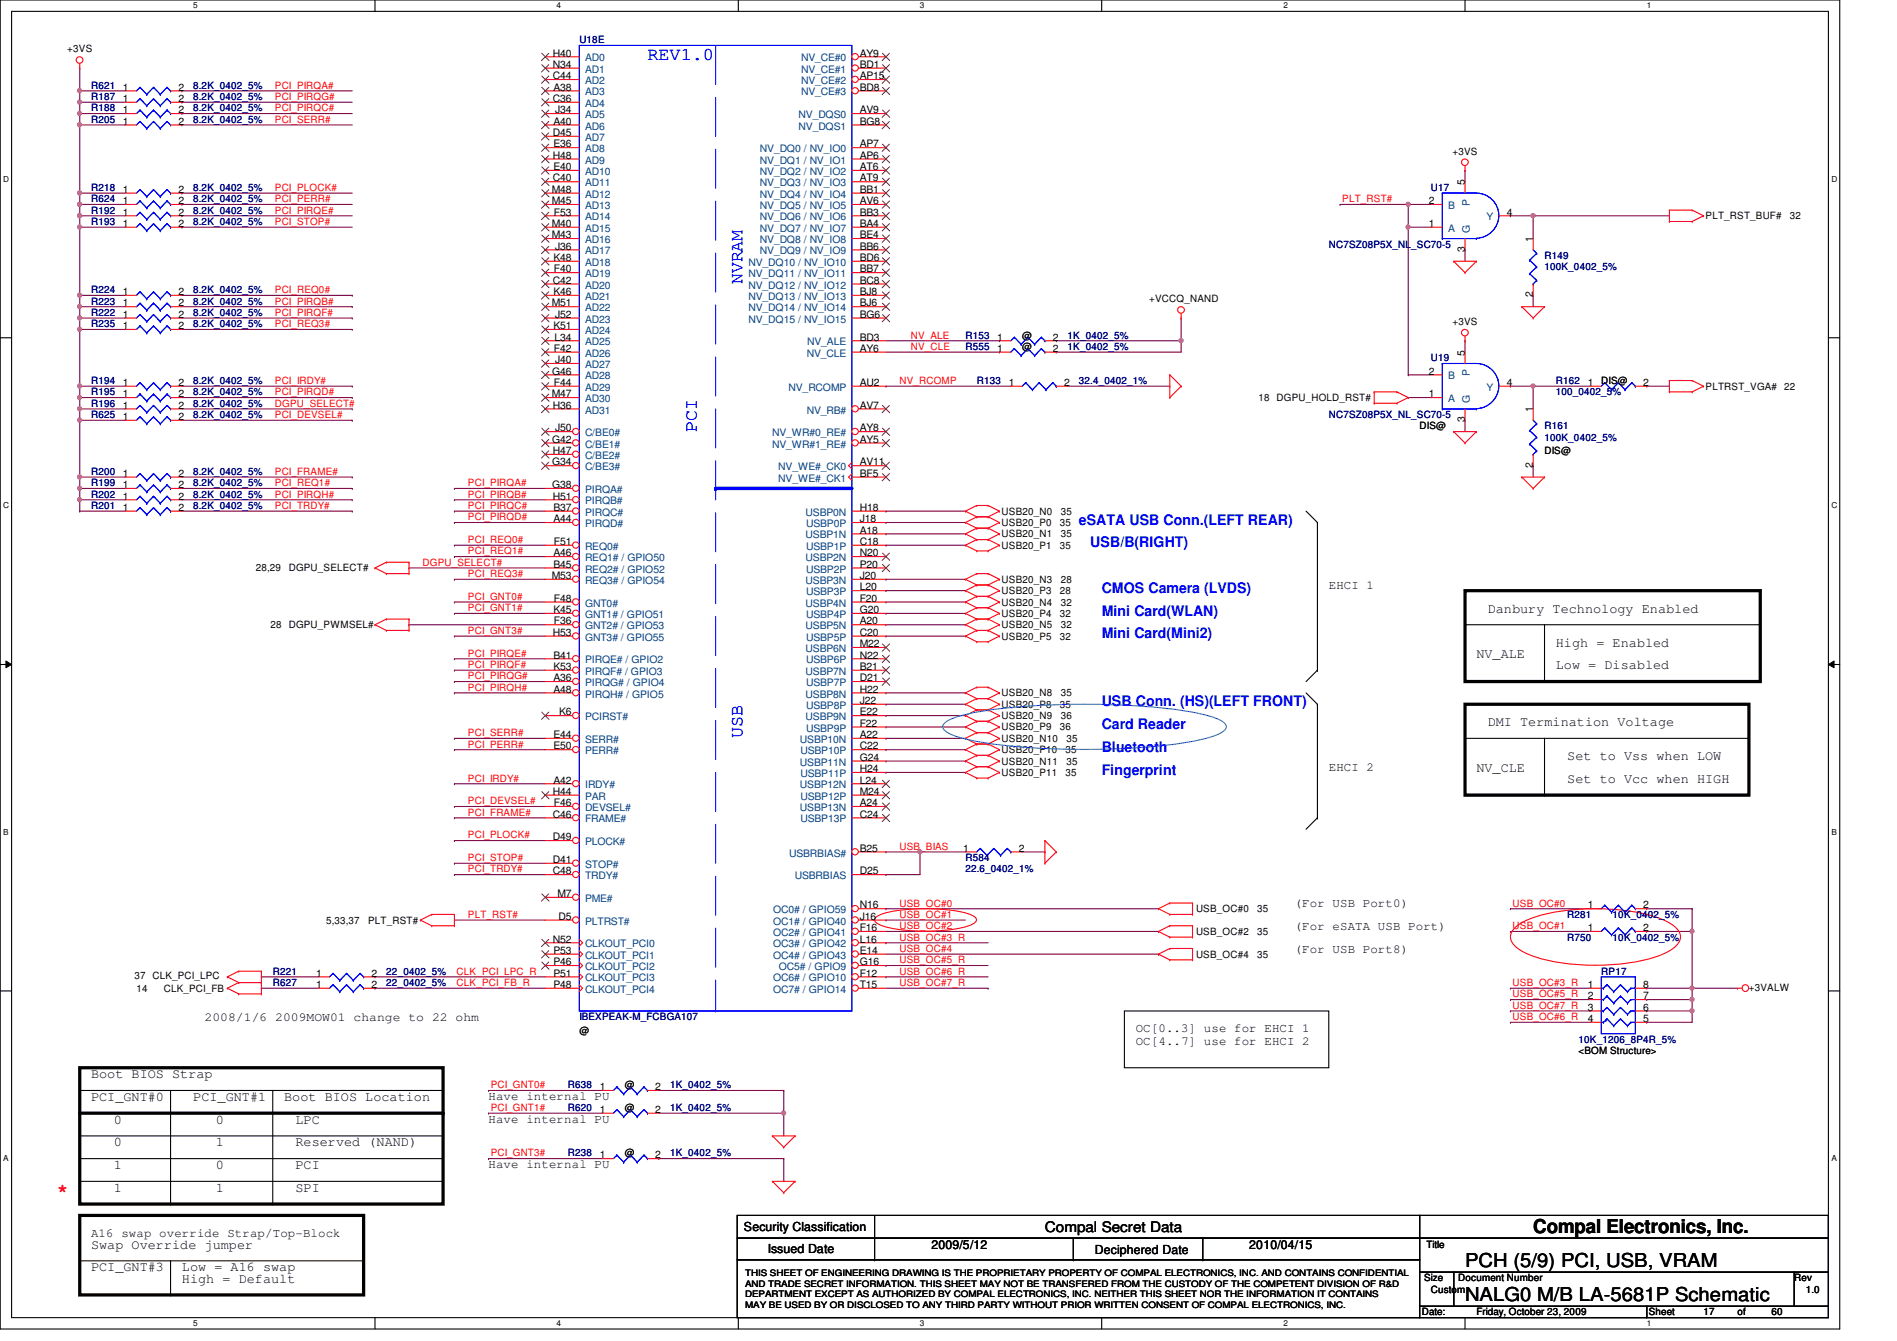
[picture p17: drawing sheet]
<svg xmlns="http://www.w3.org/2000/svg" width="297mm" height="210mm" viewBox="0 0 297 210" stroke-linecap="round" stroke-linejoin="round" font-family="sans-serif">
<defs><g id="words">
<g font-size="3">
<text x="240.1" y="193">Compal Electronics, Inc.</text>
<text x="229.4" y="203.6">NALG0 M/B LA-5681P Schematic</text>
<text x="229.4" y="198.3">PCH (5/9) PCI, USB, VRAM</text>
</g>
<g font-size="2.8" fill="#00f">
<text x="101.4" y="9.4">REV1.0</text>
<text x="116.2" y="44.4" transform="rotate(-90 116.2 44.4)">NVRAM</text>
<text x="109.1" y="67.6" transform="rotate(-90 109.1 67.6)">PCI</text>
<text x="116.2" y="115.6" transform="rotate(-90 116.2 115.6)">USB</text>
</g>
<text font-size="2.8" fill="#f00" x="8.9" y="187.3">*</text>
<g font-size="2.3" fill="#00f">
<text x="168.9" y="82.1">eSATA USB Conn.(LEFT REAR)</text>
<text x="170.7" y="85.7">USB/B(RIGHT)</text>
<text x="172.5" y="92.8">CMOS Camera (LVDS)</text>
<text x="172.5" y="99.9">Mini Card(Mini2)</text>
<text x="172.5" y="96.4">Mini Card(WLAN)</text>
<text x="172.5" y="110.6">USB Conn. (HS)(LEFT FRONT)</text>
<text x="172.5" y="114.1">Card Reader</text>
<text x="172.5" y="117.7">Bluetooth</text>
<text x="172.5" y="121.2">Fingerprint</text>
</g>
<text font-size="2.3" x="163.6" y="192.9">Compal Secret Data</text>
<g font-size="2.1">
<text x="233" y="95.9">Danbury Technology Enabled</text>
<text x="243.6" y="101.2">High = Enabled</text>
<text x="231.2" y="103">NV_ALE</text>
<text x="243.6" y="104.8">Low = Disabled</text>
<text x="233" y="113.7">DMI Termination Voltage</text>
<text x="245.4" y="119">Set to Vss when LOW</text>
<text x="231.2" y="120.8">NV_CLE</text>
<text x="245.4" y="122.6">Set to Vcc when HIGH</text>
<text x="14.3" y="168.8">Boot BIOS Strap</text>
<text x="14.3" y="172.3">PCI_GNT#0</text>
<text x="30.3" y="172.3">PCI_GNT#1</text>
<text x="44.5" y="172.3">Boot BIOS Location</text>
<text x="17.8" y="179.5">0</text>
<text x="17.8" y="175.9">0</text>
<text x="33.8" y="179.5">1</text>
<text x="33.8" y="175.9">0</text>
<text x="46.3" y="179.5">Reserved (NAND)</text>
<text x="46.3" y="175.9">LPC</text>
<text x="17.8" y="183">1</text>
<text x="33.8" y="183">0</text>
<text x="46.3" y="183">PCI</text>
<text x="17.8" y="186.6">1</text>
<text x="33.8" y="186.6">1</text>
<text x="46.3" y="186.6">SPI</text>
<text x="14.3" y="195.5">Swap Override jumper</text>
<text x="14.3" y="199">PCI_GNT#3</text>
<text x="28.5" y="199">Low = A16 swap</text>
<text x="28.5" y="200.8">High = Default</text>
</g>
<g font-size="1.9">
<text x="208.1" y="92.2">EHCI 1</text>
<text x="208.1" y="120.6">EHCI 2</text>
<text x="202.7" y="142">(For USB Port0)</text>
<text x="202.7" y="149.1">(For USB Port8)</text>
<text x="202.7" y="145.5">(For eSATA USB Port)</text>
<text x="32" y="159.8">2008/1/6 2009MOW01 change to 22 ohm</text>
<text x="177.8" y="161.5">OC[0..3] use for EHCI 1</text>
<text x="177.8" y="163.6">OC[4..7] use for EHCI 2</text>
<text x="76.5" y="172.2">Have internal PU</text>
<text x="76.5" y="175.8">Have internal PU</text>
<text x="76.5" y="182.9">Have internal PU</text>
<text x="14.3" y="193.5">A16 swap override Strap/Top-Block</text>
<text x="116.5" y="192.7">Security Classification</text>
<text x="120.2" y="196.1">Issued Date</text>
<text x="145.8" y="195.6">2009/5/12</text>
<text x="171.4" y="196.3">Deciphered Date</text>
<text x="195.6" y="195.6">2010/04/15</text>
</g>
<g font-size="1.6">
<text x="10.5" y="8.2">+3VS</text>
<text x="86.6" y="8.8">H40</text>
<text x="86.6" y="10.6">N34</text>
<text x="134.6" y="8.8">AY9</text>
<text x="134.6" y="10.6">BD1</text>
<text x="19.3" y="14.2">1</text>
<text x="19.3" y="17.7">1</text>
<text x="19.3" y="16">1</text>
<text x="27.9" y="14.2">2</text>
<text x="27.9" y="17.7">2</text>
<text x="27.9" y="16">2</text>
<text x="86.6" y="12.4">C44</text>
<text x="86.6" y="16">C36</text>
<text x="86.7" y="14.2">A38</text>
<text x="86.9" y="17.7">J34</text>
<text x="134.6" y="12.4">AP15</text>
<text x="134.6" y="14.2">BD8</text>
<text x="134.6" y="17.7">AV9</text>
<text x="19.3" y="19.5">1</text>
<text x="27.9" y="19.5">2</text>
<text x="86.6" y="21.3">D45</text>
<text x="86.7" y="19.5">A40</text>
<text x="86.7" y="23.1">E36</text>
<text x="134.6" y="19.5">BG8</text>
<text x="134.6" y="23.1">AP7</text>
<text x="86.6" y="24.8">H48</text>
<text x="86.6" y="28.4">C40</text>
<text x="86.7" y="26.6">E40</text>
<text x="134.6" y="24.8">AP6</text>
<text x="134.6" y="26.6">AT6</text>
<text x="134.6" y="28.4">AT9</text>
<text x="227.5" y="24.2">+3VS</text>
<text x="229.4" y="29" transform="rotate(-90 229.4 29)">5</text>
<text x="19.3" y="32">1</text>
<text x="19.3" y="35.5">1</text>
<text x="19.3" y="30.2">1</text>
<text x="19.3" y="33.7">1</text>
<text x="27.9" y="32">2</text>
<text x="27.9" y="35.5">2</text>
<text x="27.9" y="30.2">2</text>
<text x="27.9" y="33.7">2</text>
<text x="86.4" y="30.2">M48</text>
<text x="86.4" y="32">M45</text>
<text x="86.4" y="35.5">M40</text>
<text x="86.7" y="33.7">F53</text>
<text x="134.6" y="30.2">BB1</text>
<text x="134.6" y="32">AV6</text>
<text x="134.6" y="33.7">BB3</text>
<text x="134.6" y="35.5">BA4</text>
<text x="223.7" y="32">2</text>
<text x="223.7" y="35.5">1</text>
<text x="236" y="33.7">4</text>
<text x="267.1" y="34.3">PLT_RST_BUF#</text>
<text x="280.2" y="34.3">32</text>
<text x="86.4" y="37.3">M43</text>
<text x="86.7" y="40.9">K48</text>
<text x="86.9" y="39.1">J36</text>
<text x="134.6" y="40.9">BD6</text>
<text x="134.6" y="37.3">BE4</text>
<text x="134.6" y="39.1">BB6</text>
<text x="229.4" y="39.5" transform="rotate(-90 229.4 39.5)">3</text>
<text x="240" y="37.9" transform="rotate(-90 240 37.9)">1</text>
<text x="19.3" y="46.2">1</text>
<text x="19.3" y="48">1</text>
<text x="27.9" y="46.2">2</text>
<text x="27.9" y="48">2</text>
<text x="86.4" y="48">M51</text>
<text x="86.6" y="44.4">C42</text>
<text x="86.7" y="46.2">K46</text>
<text x="86.7" y="42.6">F40</text>
<text x="134.6" y="42.6">BB7</text>
<text x="134.6" y="44.4">BC8</text>
<text x="134.6" y="46.2">BJ8</text>
<text x="134.6" y="48">BJ6</text>
<text x="180" y="47.3">+VCCQ_NAND</text>
<text x="240" y="46.6" transform="rotate(-90 240 46.6)">2</text>
<text x="19.3" y="51.5">1</text>
<text x="19.3" y="49.7">1</text>
<text x="27.9" y="51.5">2</text>
<text x="27.9" y="49.7">2</text>
<text x="86.7" y="51.5">K51</text>
<text x="86.8" y="53.3">L34</text>
<text x="86.9" y="49.7">J52</text>
<text x="134.6" y="53.3">BD3</text>
<text x="134.6" y="49.7">BG6</text>
<text x="156.2" y="53.3">1</text>
<text x="160.1" y="53">@</text>
<text x="164.8" y="53.3">2</text>
<text x="227.5" y="50.9">+3VS</text>
<text x="86.4" y="58.6">G46</text>
<text x="86.7" y="55.1">F42</text>
<text x="86.9" y="56.9">J40</text>
<text x="134.6" y="55.1">AY6</text>
<text x="156.2" y="55.1">1</text>
<text x="160.1" y="54.8">@</text>
<text x="164.8" y="55.1">2</text>
<text x="223.7" y="58.6">2</text>
<text x="229.4" y="55.7" transform="rotate(-90 229.4 55.7)">5</text>
<text x="19.3" y="65.7">1</text>
<text x="19.3" y="60.4">1</text>
<text x="19.3" y="62.2">1</text>
<text x="19.3" y="64">1</text>
<text x="27.9" y="65.7">2</text>
<text x="27.9" y="60.4">2</text>
<text x="27.9" y="62.2">2</text>
<text x="27.9" y="64">2</text>
<text x="86.4" y="62.2">M47</text>
<text x="86.6" y="64">H36</text>
<text x="86.7" y="60.4">F44</text>
<text x="134.6" y="64">AV7</text>
<text x="134.6" y="60.4">AU2</text>
<text x="157.9" y="60.4">1</text>
<text x="166.6" y="60.4">2</text>
<text x="197.1" y="62.8">18 DGPU_HOLD_RST#</text>
<text x="223.7" y="62.2">1</text>
<text x="236" y="60.4">4</text>
<text x="240" y="64.6" transform="rotate(-90 240 64.6)">1</text>
<text x="248.6" y="60.4">1</text>
<text x="250.7" y="60.1">DIS@</text>
<text x="257.3" y="60.4">2</text>
<text x="267.1" y="61">PLTRST_VGA# 22</text>
<text x="86.4" y="69.3">G42</text>
<text x="86.6" y="71.1">H47</text>
<text x="86.9" y="67.5">J50</text>
<text x="134.6" y="67.5">AY8</text>
<text x="134.6" y="69.3">AY5</text>
<text x="222.3" y="67.2">DIS@</text>
<text x="229.4" y="66.1" transform="rotate(-90 229.4 66.1)">3</text>
<text x="241.8" y="71.1">DIS@</text>
<text x="19.3" y="74.6">1</text>
<text x="19.3" y="76.4">1</text>
<text x="27.9" y="74.6">2</text>
<text x="27.9" y="76.4">2</text>
<text x="86.4" y="72.9">G34</text>
<text x="86.4" y="76.4">G38</text>
<text x="134.6" y="72.9">AV11</text>
<text x="134.6" y="74.6">BF5</text>
<text x="240" y="73.2" transform="rotate(-90 240 73.2)">2</text>
<text x="19.3" y="80">1</text>
<text x="19.3" y="78.2">1</text>
<text x="27.9" y="80">2</text>
<text x="27.9" y="78.2">2</text>
<text x="86.6" y="78.2">H51</text>
<text x="86.7" y="80">B37</text>
<text x="86.7" y="81.7">A44</text>
<text x="134.6" y="80">H18</text>
<text x="134.6" y="81.7">J18</text>
<text x="134.6" y="83.5">A18</text>
<text x="156.8" y="82.3">USB20_P0</text>
<text x="156.8" y="80.6">USB20_N0</text>
<text x="165.9" y="82.3">35</text>
<text x="166.1" y="80.6">35</text>
<text x="40" y="89.5">28,29</text>
<text x="45.2" y="89.5">DGPU_SELECT#</text>
<text x="86.7" y="87.1">A46</text>
<text x="86.7" y="88.9">B45</text>
<text x="86.7" y="85.3">F51</text>
<text x="134.6" y="85.3">C18</text>
<text x="134.6" y="87.1">N20</text>
<text x="134.6" y="88.9">P20</text>
<text x="156.8" y="84.1">USB20_N1</text>
<text x="156.8" y="85.9">USB20_P1</text>
<text x="165.9" y="85.9">35</text>
<text x="166.1" y="84.1">35</text>
<text x="86.4" y="90.6">M53</text>
<text x="86.7" y="96">K45</text>
<text x="86.7" y="94.2">F48</text>
<text x="134.6" y="90.6">J20</text>
<text x="134.6" y="92.4">L20</text>
<text x="134.6" y="94.2">F20</text>
<text x="134.6" y="96">G20</text>
<text x="156.8" y="91.2">USB20_N3</text>
<text x="156.8" y="93">USB20_P3</text>
<text x="156.8" y="94.8">USB20_N4</text>
<text x="165.9" y="93">28</text>
<text x="166.1" y="91.2">28</text>
<text x="166.1" y="94.8">32</text>
<text x="42.4" y="98.3">28 DGPU_PWMSEL#</text>
<text x="86.6" y="99.5">H53</text>
<text x="86.7" y="97.7">F36</text>
<text x="134.6" y="97.7">A20</text>
<text x="134.6" y="99.5">C20</text>
<text x="134.6" y="101.3">M22</text>
<text x="156.8" y="96.6">USB20_P4</text>
<text x="156.8" y="98.3">USB20_N5</text>
<text x="156.8" y="100.1">USB20_P5</text>
<text x="165.9" y="96.6">32</text>
<text x="165.9" y="100.1">32</text>
<text x="166.1" y="98.3">32</text>
<text x="86.7" y="103.1">B41</text>
<text x="86.7" y="104.9">K53</text>
<text x="86.7" y="106.6">A36</text>
<text x="134.6" y="104.9">B21</text>
<text x="134.6" y="106.6">D21</text>
<text x="134.6" y="103.1">N22</text>
<text x="86.7" y="108.4">A48</text>
<text x="87.5" y="112">K6</text>
<text x="134.6" y="108.4">H22</text>
<text x="134.6" y="110.2">J22</text>
<text x="134.6" y="112">E22</text>
<text x="134.6" y="113.7">F22</text>
<text x="156.8" y="109">USB20_N8</text>
<text x="156.8" y="110.8">USB20_P8</text>
<text x="156.8" y="112.6">USB20_N9</text>
<text x="165.9" y="110.8">35</text>
<text x="166.1" y="109">35</text>
<text x="166.1" y="112.6">36</text>
<text x="86.7" y="117.3">E50</text>
<text x="86.7" y="115.5">E44</text>
<text x="134.6" y="115.5">A22</text>
<text x="134.6" y="117.3">C22</text>
<text x="134.6" y="119.1">G24</text>
<text x="156.8" y="116.1">USB20_N10</text>
<text x="156.8" y="117.9">USB20_P10</text>
<text x="156.8" y="119.7">USB20_N11</text>
<text x="156.8" y="114.3">USB20_P9</text>
<text x="165.9" y="114.3">36</text>
<text x="166.8" y="117.9">35</text>
<text x="167" y="116.1">35</text>
<text x="167" y="119.7">35</text>
<text x="86.6" y="124.4">H44</text>
<text x="86.7" y="122.6">A42</text>
<text x="134.6" y="120.9">H24</text>
<text x="134.6" y="122.6">L24</text>
<text x="134.6" y="124.4">M24</text>
<text x="156.8" y="121.5">USB20_P11</text>
<text x="166.8" y="121.5">35</text>
<text x="86.6" y="131.5">D49</text>
<text x="86.6" y="128">C46</text>
<text x="86.7" y="126.2">F46</text>
<text x="134.6" y="126.2">A24</text>
<text x="134.6" y="128">C24</text>
<text x="86.6" y="135.1">D41</text>
<text x="86.6" y="136.9">C48</text>
<text x="134.6" y="133.3">B25</text>
<text x="134.6" y="136.9">D25</text>
<text x="150.8" y="133.3">1</text>
<text x="159.5" y="133.3">2</text>
<text x="87.3" y="140.4">M7</text>
<text x="87.5" y="144">D5</text>
<text x="134.6" y="142.2">N16</text>
<text x="134.6" y="144">J16</text>
<text x="187.3" y="142.8">USB_OC#0</text>
<text x="196.8" y="142.8">35</text>
<text x="248.6" y="142.2">1</text>
<text x="257.3" y="142.2">2</text>
<text x="51.1" y="144.6">5,33,37</text>
<text x="57.7" y="144.6">PLT_RST#</text>
<text x="86.6" y="147.5">N52</text>
<text x="86.7" y="149.3">P53</text>
<text x="134.6" y="145.8">F16</text>
<text x="134.6" y="147.5">L16</text>
<text x="134.6" y="149.3">E14</text>
<text x="187.3" y="149.9">USB_OC#4</text>
<text x="187.3" y="146.3">USB_OC#2</text>
<text x="196.8" y="149.9">35</text>
<text x="196.8" y="146.3">35</text>
<text x="248.6" y="145.8">1</text>
<text x="257.3" y="145.8">2</text>
<text x="21" y="153.3">37 CLK_PCI_LPC</text>
<text x="21.4" y="155.2">14</text>
<text x="25.7" y="155.2">CLK_PCI_FB</text>
<text x="49.5" y="154.6">1</text>
<text x="49.5" y="152.9">1</text>
<text x="58.2" y="154.6">2</text>
<text x="58.2" y="152.9">2</text>
<text x="86.7" y="151.1">P46</text>
<text x="86.7" y="152.9">P51</text>
<text x="86.7" y="154.6">P48</text>
<text x="134.6" y="151.1">G16</text>
<text x="134.6" y="152.9">F12</text>
<text x="134.6" y="154.6">T15</text>
<text x="248.6" y="154.6">1</text>
<text x="257.3" y="154.6">8</text>
<text x="273.9" y="155.1">+3VALW</text>
<text x="90.7" y="161.8">@</text>
<text x="248.6" y="156.4">2</text>
<text x="248.6" y="158.2">3</text>
<text x="248.6" y="160">4</text>
<text x="257.3" y="156.4">7</text>
<text x="257.3" y="158.2">6</text>
<text x="257.3" y="160">5</text>
<text x="247.2" y="165">&lt;BOM Structure&gt;</text>
<text x="93.9" y="170.6">1</text>
<text x="97.8" y="170.3">@</text>
<text x="97.8" y="173.9">@</text>
<text x="102.6" y="170.6">2</text>
<text x="93.9" y="174.2">1</text>
<text x="102.6" y="174.2">2</text>
<text x="93.9" y="181.3">1</text>
<text x="97.8" y="181">@</text>
<text x="102.6" y="181.3">2</text>
<text x="223.3" y="195.4">Title</text>
<text x="223" y="200.6">Size</text>
<text x="224.1" y="202.4">Custom</text>
<text x="228.3" y="200.6">Document Number</text>
<text x="281" y="200.6">Rev</text>
<text x="282.7" y="202.4">1.0</text>
<text x="222.6" y="205.9">Date:</text>
<text x="231.2" y="205.9">Friday, October 23, 2009</text>
<text x="258.2" y="205.9">Sheet</text>
<text x="266.7" y="205.9">17</text>
<text x="272.1" y="205.9">of</text>
<text x="277.4" y="205.9">60</text>
</g>
<g font-size="1.6" fill="#000080">
<text x="90.7" y="6.8">U18E</text>
<text x="14.3" y="13.9">R621</text>
<text x="14.3" y="17.4">R188</text>
<text x="14.3" y="15.7">R187</text>
<text x="30.3" y="13.9">8.2K_0402_5%</text>
<text x="30.3" y="17.4">8.2K_0402_5%</text>
<text x="30.3" y="15.7">8.2K_0402_5%</text>
<text x="14.3" y="19.2">R205</text>
<text x="30.3" y="19.2">8.2K_0402_5%</text>
<text x="14.3" y="29.9">R218</text>
<text x="30.3" y="29.9">8.2K_0402_5%</text>
<text x="224.1" y="29.9">U17</text>
<text x="14.3" y="31.7">R624</text>
<text x="14.3" y="35.2">R193</text>
<text x="14.3" y="33.4">R192</text>
<text x="30.3" y="31.7">8.2K_0402_5%</text>
<text x="30.3" y="35.2">8.2K_0402_5%</text>
<text x="30.3" y="33.4">8.2K_0402_5%</text>
<text x="208.1" y="38.8">NC7SZ08P5X_NL_SC70-5</text>
<text x="241.8" y="40.6">R149</text>
<text x="14.3" y="45.9">R224</text>
<text x="14.3" y="47.7">R223</text>
<text x="30.3" y="45.9">8.2K_0402_5%</text>
<text x="30.3" y="47.7">8.2K_0402_5%</text>
<text x="241.8" y="42.3">100K_0402_5%</text>
<text x="14.3" y="51.2">R235</text>
<text x="14.3" y="49.4">R222</text>
<text x="30.3" y="51.2">8.2K_0402_5%</text>
<text x="30.3" y="49.4">8.2K_0402_5%</text>
<text x="151.2" y="53">R153</text>
<text x="167.2" y="53">1K_0402_5%</text>
<text x="151.2" y="54.8">R555</text>
<text x="167.2" y="54.8">1K_0402_5%</text>
<text x="224.1" y="56.6">U19</text>
<text x="14.3" y="65.4">R625</text>
<text x="14.3" y="60.1">R194</text>
<text x="14.3" y="61.9">R195</text>
<text x="14.3" y="63.7">R196</text>
<text x="30.3" y="65.4">8.2K_0402_5%</text>
<text x="30.3" y="60.1">8.2K_0402_5%</text>
<text x="30.3" y="61.9">8.2K_0402_5%</text>
<text x="30.3" y="63.7">8.2K_0402_5%</text>
<text x="152.9" y="60.1">R133</text>
<text x="168.9" y="60.1">32.4_0402_1%</text>
<text x="208.1" y="65.4">NC7SZ08P5X_NL_SC70-5</text>
<text x="243.6" y="60.1">R162</text>
<text x="243.6" y="61.9">100_0402_5%</text>
<text x="241.8" y="67.2">R161</text>
<text x="241.8" y="69">100K_0402_5%</text>
<text x="14.3" y="74.3">R200</text>
<text x="14.3" y="77.9">R202</text>
<text x="14.3" y="76.1">R199</text>
<text x="30.3" y="74.3">8.2K_0402_5%</text>
<text x="30.3" y="77.9">8.2K_0402_5%</text>
<text x="30.3" y="76.1">8.2K_0402_5%</text>
<text x="14.3" y="79.7">R201</text>
<text x="30.3" y="79.7">8.2K_0402_5%</text>
<text x="151.2" y="134.8">R584</text>
<text x="151.2" y="136.6">22.6_0402_1%</text>
<text x="245.4" y="143.7">R281</text>
<text x="252.5" y="143.7">10K_0402_5%</text>
<text x="245.4" y="147.2">R750</text>
<text x="252.5" y="147.2">10K_0402_5%</text>
<text x="42.7" y="154.3">R627</text>
<text x="42.7" y="152.6">R221</text>
<text x="60.5" y="154.3">22_0402_5%</text>
<text x="60.5" y="152.6">22_0402_5%</text>
<text x="250.7" y="152.6">RP17</text>
<text x="90.7" y="159.7">IBEXPEAK-M_FCBGA107</text>
<text x="247.2" y="163.2">10K_1206_8P4R_5%</text>
<text x="88.9" y="170.3">R638</text>
<text x="88.9" y="173.9">R620</text>
<text x="104.9" y="170.3">1K_0402_5%</text>
<text x="104.9" y="173.9">1K_0402_5%</text>
<text x="88.9" y="181">R238</text>
<text x="104.9" y="181">1K_0402_5%</text>
</g>
<g font-size="1.6" fill="#004080">
<text x="91.6" y="9.6">AD0</text>
<text x="91.6" y="11.4">AD1</text>
<text x="125.4" y="9.6">NV_CE#0</text>
<text x="125.4" y="11.4">NV_CE#1</text>
<text x="91.6" y="13.2">AD2</text>
<text x="91.6" y="14.9">AD3</text>
<text x="91.6" y="16.7">AD4</text>
<text x="125.4" y="13.2">NV_CE#2</text>
<text x="125.4" y="14.9">NV_CE#3</text>
<text x="91.6" y="18.5">AD5</text>
<text x="91.6" y="20.3">AD6</text>
<text x="91.6" y="22.1">AD7</text>
<text x="91.6" y="23.8">AD8</text>
<text x="119" y="23.8">NV_DQ0 / NV_IO0</text>
<text x="125" y="18.5">NV_DQS0</text>
<text x="125" y="20.3">NV_DQS1</text>
<text x="91.6" y="25.6">AD9</text>
<text x="91.6" y="27.4">AD10</text>
<text x="91.6" y="29.2">AD11</text>
<text x="119" y="25.6">NV_DQ1 / NV_IO1</text>
<text x="119" y="27.4">NV_DQ2 / NV_IO2</text>
<text x="119" y="29.2">NV_DQ3 / NV_IO3</text>
<text x="91.6" y="30.9">AD12</text>
<text x="91.6" y="32.7">AD13</text>
<text x="91.6" y="34.5">AD14</text>
<text x="119" y="30.9">NV_DQ4 / NV_IO4</text>
<text x="119" y="32.7">NV_DQ5 / NV_IO5</text>
<text x="119" y="34.5">NV_DQ6 / NV_IO6</text>
<text x="226.7" y="32.7">B</text>
<text x="230.2" y="32.2" transform="rotate(-90 230.2 32.2)">P</text>
<text x="232.8" y="34.5">Y</text>
<text x="91.6" y="36.3">AD15</text>
<text x="91.6" y="38.1">AD16</text>
<text x="91.6" y="39.8">AD17</text>
<text x="91.6" y="41.6">AD18</text>
<text x="117.2" y="41.6">NV_DQ10 / NV_IO10</text>
<text x="119" y="36.3">NV_DQ7 / NV_IO7</text>
<text x="119" y="38.1">NV_DQ8 / NV_IO8</text>
<text x="119" y="39.8">NV_DQ9 / NV_IO9</text>
<text x="226.7" y="36.3">A</text>
<text x="230.2" y="36.4" transform="rotate(-90 230.2 36.4)">G</text>
<text x="91.6" y="45.2">AD20</text>
<text x="91.6" y="46.9">AD21</text>
<text x="91.6" y="43.4">AD19</text>
<text x="117.2" y="43.4">NV_DQ11 / NV_IO11</text>
<text x="117.2" y="45.2">NV_DQ12 / NV_IO12</text>
<text x="117.2" y="46.9">NV_DQ13 / NV_IO13</text>
<text x="91.6" y="48.7">AD22</text>
<text x="91.6" y="50.5">AD23</text>
<text x="91.6" y="52.3">AD24</text>
<text x="117.2" y="48.7">NV_DQ14 / NV_IO14</text>
<text x="117.2" y="50.5">NV_DQ15 / NV_IO15</text>
<text x="91.6" y="54.1">AD25</text>
<text x="91.6" y="55.8">AD26</text>
<text x="91.6" y="57.6">AD27</text>
<text x="91.6" y="59.4">AD28</text>
<text x="126.3" y="55.8">NV_CLE</text>
<text x="126.4" y="54.1">NV_ALE</text>
<text x="226.7" y="59.4">B</text>
<text x="230.2" y="58.9" transform="rotate(-90 230.2 58.9)">P</text>
<text x="91.6" y="61.2">AD29</text>
<text x="91.6" y="62.9">AD30</text>
<text x="91.6" y="64.7">AD31</text>
<text x="123.5" y="61.2">NV_RCOMP</text>
<text x="126.3" y="64.7">NV_RB#</text>
<text x="226.7" y="62.9">A</text>
<text x="230.2" y="63.1" transform="rotate(-90 230.2 63.1)">G</text>
<text x="232.8" y="61.2">Y</text>
<text x="91.6" y="68.3">C/BE0#</text>
<text x="91.6" y="70.1">C/BE1#</text>
<text x="91.6" y="71.8">C/BE2#</text>
<text x="120.9" y="68.3">NV_WR#0_RE#</text>
<text x="120.9" y="70.1">NV_WR#1_RE#</text>
<text x="91.6" y="73.6">C/BE3#</text>
<text x="91.6" y="77.2">PIRQA#</text>
<text x="121.9" y="73.6">NV_WE#_CK0</text>
<text x="121.9" y="75.4">NV_WE#_CK1</text>
<text x="91.6" y="79">PIRQB#</text>
<text x="91.6" y="80.7">PIRQC#</text>
<text x="91.6" y="82.5">PIRQD#</text>
<text x="126.1" y="80.7">USBP0N</text>
<text x="126.2" y="82.5">USBP0P</text>
<text x="91.6" y="86.1">REQ0#</text>
<text x="91.6" y="87.8">REQ1# / GPIO50</text>
<text x="91.6" y="89.6">REQ2# / GPIO52</text>
<text x="126.1" y="84.3">USBP1N</text>
<text x="126.1" y="87.8">USBP2N</text>
<text x="126.2" y="86.1">USBP1P</text>
<text x="126.2" y="89.6">USBP2P</text>
<text x="91.6" y="91.4">REQ3# / GPIO54</text>
<text x="91.6" y="95">GNT0#</text>
<text x="126.1" y="91.4">USBP3N</text>
<text x="126.1" y="95">USBP4N</text>
<text x="126.2" y="93.2">USBP3P</text>
<text x="91.6" y="96.7">GNT1# / GPIO51</text>
<text x="91.6" y="98.5">GNT2# / GPIO53</text>
<text x="91.6" y="100.3">GNT3# / GPIO55</text>
<text x="126.1" y="98.5">USBP5N</text>
<text x="126.2" y="96.7">USBP4P</text>
<text x="126.2" y="100.3">USBP5P</text>
<text x="91.6" y="103.8">PIRQE# / GPIO2</text>
<text x="91.6" y="105.6">PIRQF# / GPIO3</text>
<text x="91.6" y="107.4">PIRQG# / GPIO4</text>
<text x="126.1" y="102.1">USBP6N</text>
<text x="126.1" y="105.6">USBP7N</text>
<text x="126.2" y="107.4">USBP7P</text>
<text x="126.2" y="103.8">USBP6P</text>
<text x="91.6" y="112.7">PCIRST#</text>
<text x="91.6" y="109.2">PIRQH# / GPIO5</text>
<text x="126.1" y="109.2">USBP8N</text>
<text x="126.1" y="112.7">USBP9N</text>
<text x="126.2" y="111">USBP8P</text>
<text x="91.6" y="118.1">PERR#</text>
<text x="91.6" y="116.3">SERR#</text>
<text x="125.3" y="116.3">USBP10N</text>
<text x="125.3" y="119.8">USBP11N</text>
<text x="125.3" y="118.1">USBP10P</text>
<text x="126.2" y="114.5">USBP9P</text>
<text x="91.6" y="123.4">IRDY#</text>
<text x="91.6" y="125.2">PAR</text>
<text x="125.3" y="123.4">USBP12N</text>
<text x="125.3" y="121.6">USBP11P</text>
<text x="125.3" y="125.2">USBP12P</text>
<text x="91.6" y="127">DEVSEL#</text>
<text x="91.6" y="128.7">FRAME#</text>
<text x="125.3" y="127">USBP13N</text>
<text x="125.3" y="128.7">USBP13P</text>
<text x="91.6" y="132.3">PLOCK#</text>
<text x="91.6" y="135.8">STOP#</text>
<text x="91.6" y="137.6">TRDY#</text>
<text x="123.6" y="134.1">USBRBIAS#</text>
<text x="124.5" y="137.6">USBRBIAS</text>
<text x="91.6" y="141.2">PME#</text>
<text x="121.1" y="143">OC0# / GPIO59</text>
<text x="91.6" y="144.7">PLTRST#</text>
<text x="91.6" y="148.3">CLKOUT_PCI0</text>
<text x="121.1" y="144.7">OC1# / GPIO40</text>
<text x="121.1" y="146.5">OC2# / GPIO41</text>
<text x="121.1" y="148.3">OC3# / GPIO42</text>
<text x="91.6" y="150.1">CLKOUT_PCI1</text>
<text x="91.6" y="151.8">CLKOUT_PCI2</text>
<text x="91.6" y="153.6">CLKOUT_PCI3</text>
<text x="91.6" y="155.4">CLKOUT_PCI4</text>
<text x="121.1" y="150.1">OC4# / GPIO43</text>
<text x="121.1" y="153.6">OC6# / GPIO10</text>
<text x="121.1" y="155.4">OC7# / GPIO14</text>
<text x="122" y="151.8">OC5# / GPIO9</text>
</g>
<g font-size="1.6" fill="#f00">
<text x="43" y="13.9">PCI_PIRQA#</text>
<text x="43" y="17.4">PCI_PIRQC#</text>
<text x="43" y="15.7">PCI_PIRQG#</text>
<text x="43" y="19.2">PCI_SERR#</text>
<text x="43" y="29.9">PCI_PLOCK#</text>
<text x="43" y="33.4">PCI_PIRQE#</text>
<text x="43" y="31.7">PCI_PERR#</text>
<text x="43" y="35.2">PCI_STOP#</text>
<text x="210.2" y="31.7">PLT_RST#</text>
<text x="43" y="47.7">PCI_PIRQB#</text>
<text x="43" y="45.9">PCI_REQ0#</text>
<text x="43" y="51.2">PCI_REQ3#</text>
<text x="43" y="49.4">PCI_PIRQF#</text>
<text x="142.6" y="53">NV_ALE</text>
<text x="142.6" y="54.8">NV_CLE</text>
<text x="43" y="65.4">PCI_DEVSEL#</text>
<text x="43" y="63.7">DGPU_SELECT#</text>
<text x="43" y="61.9">PCI_PIRQD#</text>
<text x="43" y="60.1">PCI_IRDY#</text>
<text x="140.8" y="60.1">NV_RCOMP</text>
<text x="43" y="77.9">PCI_PIRQH#</text>
<text x="43" y="76.1">PCI_REQ1#</text>
<text x="43" y="74.3">PCI_FRAME#</text>
<text x="73.3" y="76.1">PCI_PIRQA#</text>
<text x="73.3" y="77.9">PCI_PIRQB#</text>
<text x="43" y="79.7">PCI_TRDY#</text>
<text x="73.3" y="79.7">PCI_PIRQC#</text>
<text x="73.3" y="81.4">PCI_PIRQD#</text>
<text x="66.2" y="88.6">DGPU_SELECT#</text>
<text x="73.3" y="85">PCI_REQ0#</text>
<text x="73.3" y="86.8">PCI_REQ1#</text>
<text x="73.3" y="90.3">PCI_REQ3#</text>
<text x="73.3" y="93.9">PCI_GNT0#</text>
<text x="73.3" y="95.7">PCI_GNT1#</text>
<text x="73.3" y="99.2">PCI_GNT3#</text>
<text x="73.3" y="106.3">PCI_PIRQG#</text>
<text x="73.3" y="104.6">PCI_PIRQF#</text>
<text x="73.3" y="102.8">PCI_PIRQE#</text>
<text x="73.3" y="108.1">PCI_PIRQH#</text>
<text x="73.3" y="115.2">PCI_SERR#</text>
<text x="73.3" y="117">PCI_PERR#</text>
<text x="73.3" y="125.9">PCI_DEVSEL#</text>
<text x="73.3" y="122.3">PCI_IRDY#</text>
<text x="73.3" y="127.7">PCI_FRAME#</text>
<text x="73.3" y="131.2">PCI_PLOCK#</text>
<text x="73.3" y="136.6">PCI_TRDY#</text>
<text x="73.3" y="134.8">PCI_STOP#</text>
<text x="140.8" y="133">USB_BIAS</text>
<text x="73.3" y="143.7">PLT_RST#</text>
<text x="140.8" y="141.9">USB_OC#0</text>
<text x="140.8" y="143.7">USB_OC#1</text>
<text x="236.9" y="141.9">USB_OC#0</text>
<text x="140.8" y="147.2">USB_OC#3_R</text>
<text x="140.8" y="149">USB_OC#4</text>
<text x="140.8" y="145.5">USB_OC#2</text>
<text x="236.9" y="145.5">USB_OC#1</text>
<text x="71.5" y="154.3">CLK_PCI_FB_R</text>
<text x="71.5" y="152.6">CLK_PCI_LPC_R</text>
<text x="140.8" y="150.8">USB_OC#5_R</text>
<text x="140.8" y="152.6">USB_OC#6_R</text>
<text x="140.8" y="154.3">USB_OC#7_R</text>
<text x="236.9" y="154.3">USB_OC#3_R</text>
<text x="236.9" y="156.1">USB_OC#5_R</text>
<text x="236.9" y="157.9">USB_OC#7_R</text>
<text x="236.9" y="159.7">USB_OC#6_R</text>
<text x="76.8" y="173.9">PCI_GNT1#</text>
<text x="76.8" y="170.3">PCI_GNT0#</text>
<text x="76.8" y="181">PCI_GNT3#</text>
</g>
<g font-size="1.4">
<text x="116.7" y="201.4">AND TRADE SECRET INFORMATION. THIS SHEET MAY NOT BE TRANSFERED FROM THE CUSTODY OF THE COMPETENT DIVISION OF R&amp;D</text>
<text x="116.7" y="203">DEPARTMENT EXCEPT AS AUTHORIZED BY COMPAL ELECTRONICS, INC. NEITHER THIS SHEET NOR THE INFORMATION IT CONTAINS</text>
<text x="116.7" y="199.7">THIS SHEET OF ENGINEERING DRAWING IS THE PROPRIETARY PROPERTY OF COMPAL ELECTRONICS, INC. AND CONTAINS CONFIDENTIAL</text>
<text x="116.7" y="204.7">MAY BE USED BY OR DISCLOSED TO ANY THIRD PARTY WITHOUT PRIOR WRITTEN CONSENT OF COMPAL ELECTRONICS, INC.</text>
</g>
<g font-size="1.3">
<text x="30.3" y="1.3">5</text>
<text x="87.2" y="1.3">4</text>
<text x="144.1" y="1.3">3</text>
<text x="201" y="1.3">2</text>
<text x="257.8" y="1.3">1</text>
<text x=".5" y="28.4">D</text>
<text x="286.8" y="28.4">D</text>
<text x=".5" y="79.5">C</text>
<text x="286.8" y="79.5">C</text>
<text x=".5" y="130.7">B</text>
<text x="286.8" y="130.7">B</text>
<text x=".5" y="181.8">A</text>
<text x="286.8" y="181.8">A</text>
<text x="30.3" y="207.6">5</text>
<text x="87.2" y="207.6">4</text>
<text x="144.1" y="207.6">3</text>
<text x="201" y="207.6">2</text>
<text x="257.8" y="207.6">1</text>
</g>
</g></defs>
<path d="M0 0h288.1v208h-288.1zM1.8 1.8h284.5v204.4h-284.5z" fill="none" stroke="#000" stroke-width=".17"/>
<g fill="#fff">
<path d="M30.3 .2h.6v1.4h-.6z"/>
<path d="M30.3 206.4h.6v1.4h-.6z"/>
</g>
<path d="M58.7 0v1.8M58.7 206.2v1.8" fill="none" stroke="#000" stroke-width=".17"/>
<g fill="#fff">
<path d="M87.2 .2h.6v1.4h-.6z"/>
<path d="M87.2 206.4h.6v1.4h-.6z"/>
</g>
<path d="M115.6 0v1.8M115.6 206.2v1.8" fill="none" stroke="#000" stroke-width=".17"/>
<g fill="#fff">
<path d="M144.1 .2h.6v1.4h-.6z"/>
<path d="M144.1 206.4h.6v1.4h-.6z"/>
</g>
<path d="M172.5 0v1.8M172.5 206.2v1.8" fill="none" stroke="#000" stroke-width=".17"/>
<g fill="#fff">
<path d="M201 .2h.6v1.4h-.6z"/>
<path d="M201 206.4h.6v1.4h-.6z"/>
</g>
<path d="M229.4 0v1.8M229.4 206.2v1.8" fill="none" stroke="#000" stroke-width=".17"/>
<g fill="#fff">
<path d="M257.8 .2h.7v1.4h-.7z"/>
<path d="M257.8 206.4h.7v1.4h-.7z"/>
<path d="M.5 27.3h.9v1.4h-.9z"/>
<path d="M286.8 27.3h.9v1.4h-.9z"/>
<path d="M.5 78.4h.9v1.4h-.9z"/>
<path d="M286.8 78.4h.9v1.4h-.9z"/>
</g>
<path d="M0 52.9h1.8M286.3 52.9h1.8" fill="none" stroke="#000" stroke-width=".17"/>
<g fill="#fff">
<path d="M.5 129.5h.8v1.4h-.8z"/>
<path d="M286.8 129.5h.8v1.4h-.8z"/>
</g>
<path d="M0 104h1.8M286.3 104h1.8" fill="none" stroke="#000" stroke-width=".17"/>
<path d="M.9 103.5l.9 .5-.9 .5zM286.3 104l.9-.5v1z" fill="#000"/>
<path d="M.9 103.5l.9 .5-.9 .5zM286.3 104l.9-.5v1z" fill="none" stroke="#000" stroke-width=".16"/>
<g fill="#fff">
<path d="M.5 180.6h.8v1.4h-.8z"/>
<path d="M286.8 180.6h.8v1.4h-.8z"/>
</g>
<path d="M0 155.1h1.8M286.3 155.1h1.8" fill="none" stroke="#000" stroke-width=".17"/>
<path d="M103.2 174.2h19.5M122.7 174.2h.1" fill="none" stroke="#800040" stroke-width=".17"/>
<circle cx="122.7" cy="174.2" r=".32" fill="#f0f"/>
<circle cx="122.7" cy="174.2" r=".32" fill="none" stroke="#f0f" stroke-width=".17"/>
<g fill="none" stroke="#800040" stroke-width=".17">
<path d="M71.2 76.5h.1M71.2 78.2h.1M71.2 76.5h14.2M71.2 78.2h14.2M138.7 60.5h.1M138.7 60.5h19.6M71.2 80h.1M71.2 81.8h.1M71.2 85.3h.1M71.2 87.1h.1M71.2 80h14.2M71.2 81.8h14.2"/>
<path d="M71.2 85.3h14.2M71.2 87.1h14.2M71.2 106.7h.1M71.2 104.9h.1M71.2 103.1h.1M71.2 108.5h.1M71.2 106.7h14.2M71.2 104.9h14.2M71.2 103.1h14.2M71.2 108.5h14.2M138.7 133.3h.1M138.7 133.3h12.5"/>
<path d="M144.1 133.3h.1M160.1 133.3h3.5M163.6 133.3h.1M71.2 144h.1M71.2 144h14.2M138.7 151.1h.1M138.7 147.6h.1M138.7 151.1h16M138.7 147.6h16M76.5 174.2h.1M76.5 170.7h.1M76.5 174.2h17.8"/>
<path d="M76.5 170.7h17.8M103.2 170.7h19.5M122.7 174.2h.1M122.7 170.7h.1M122.7 170.7v7.1M76.5 181.4h.1M76.5 181.4h17.8M103.2 181.4h.1M103.2 181.4h19.5M122.7 181.4h.1M122.7 181.4v3.5"/>
</g>
<circle cx="144" cy="133.3" r=".32" fill="#f0f"/>
<circle cx="144" cy="133.3" r=".32" fill="none" stroke="#f0f" stroke-width=".17"/>
<g fill="none" stroke="#800040" stroke-width=".17">
<path d="M28.5 14.2h.1M28.5 17.8h.1M28.5 19.6h.1M28.5 16h.1M28.5 14.2h26.7M28.5 17.8h26.7M28.5 19.6h26.7M28.5 16h26.7M12.5 35.6h.1M12.5 30.2h.1M12.5 32h.1M12.5 35.6h7.1"/>
<path d="M12.5 30.2h7.1M12.5 32h7.1M167.2 60.5h16M183.2 60.5h.1M64 88.9h.1M64 88.9h21.4M71.2 90.7h.1M71.2 99.6h.1M71.2 94.2h.1M71.2 96h.1M71.2 90.7h14.2M71.2 99.6h14.2"/>
<path d="M71.2 94.2h14.2M71.2 96h14.2M71.2 115.6h.1M71.2 117.3h.1M71.2 115.6h14.2M71.2 117.3h14.2M138.7 115.6h.1M138.7 117.3h.1M138.7 115.6h12.5M138.7 117.3h12.5M71.2 136.9h.1M71.2 126.2h.1"/>
<path d="M71.2 128h.1M71.2 122.7h.1M71.2 135.1h.1M71.2 131.6h.1M71.2 136.9h14.2M71.2 126.2h14.2M71.2 128h14.2M71.2 122.7h14.2M71.2 135.1h14.2M71.2 131.6h14.2M138.7 136.9h.1M144.1 133.3h.1"/>
<path d="M144.1 133.3v3.6h-5.4M40.9 154.7h.1M40.9 152.9h.1M40.9 154.7h8.9M40.9 152.9h8.9M58.7 154.7h.1M58.7 152.9h.1M58.7 154.7h26.7M58.7 152.9h26.7M138.7 142.2h.1M138.7 142.2h42.7"/>
</g>
<circle cx="12.5" cy="32" r=".32" fill="#f0f"/>
<circle cx="12.5" cy="32" r=".32" fill="none" stroke="#f0f" stroke-width=".17"/>
<path d="M12.5 33.8h.1M12.5 33.8h7.1" fill="none" stroke="#800040" stroke-width=".17"/>
<circle cx="12.5" cy="33.8" r=".32" fill="#f0f"/>
<circle cx="12.5" cy="33.8" r=".32" fill="none" stroke="#f0f" stroke-width=".17"/>
<path d="M12.5 19.6h.1M12.5 19.6v10.6M12.5 33.8h.1M12.5 33.8v1.8" fill="none" stroke="#800040" stroke-width=".17"/>
<circle cx="12.5" cy="33.8" r=".32" fill="#f0f"/>
<circle cx="12.5" cy="33.8" r=".32" fill="none" stroke="#f0f" stroke-width=".17"/>
<path d="M12.5 32h.1M12.5 32v1.8" fill="none" stroke="#800040" stroke-width=".17"/>
<circle cx="12.5" cy="32" r=".32" fill="#f0f"/>
<circle cx="12.5" cy="32" r=".32" fill="none" stroke="#f0f" stroke-width=".17"/>
<path d="M12.5 30.2h.1M12.5 30.2v1.8" fill="none" stroke="#800040" stroke-width=".17"/>
<circle cx="12.5" cy="30.2" r=".32" fill="#f0f"/>
<circle cx="12.5" cy="30.2" r=".32" fill="none" stroke="#f0f" stroke-width=".17"/>
<path d="M12.5 65.8h.1M12.5 65.8h7.1" fill="none" stroke="#800040" stroke-width=".17"/>
<circle cx="12.5" cy="65.8" r=".32" fill="#f0f"/>
<circle cx="12.5" cy="65.8" r=".32" fill="none" stroke="#f0f" stroke-width=".17"/>
<path d="M12.5 64h.1M12.5 60.5h.1M12.5 62.2h.1M12.5 64v1.8M12.5 60.5h7.1M12.5 62.2h7.1" fill="none" stroke="#800040" stroke-width=".17"/>
<circle cx="12.5" cy="62.2" r=".32" fill="#f0f"/>
<circle cx="12.5" cy="62.2" r=".32" fill="none" stroke="#f0f" stroke-width=".17"/>
<path d="M12.5 60.5h.1M12.5 64h.1M12.5 60.5v1.7M12.5 64h7.1" fill="none" stroke="#800040" stroke-width=".17"/>
<circle cx="12.5" cy="64" r=".32" fill="#f0f"/>
<circle cx="12.5" cy="64" r=".32" fill="none" stroke="#f0f" stroke-width=".17"/>
<path d="M12.5 51.6h.1M12.5 51.6v8.9M12.5 62.2h.1M12.5 62.2v1.8" fill="none" stroke="#800040" stroke-width=".17"/>
<circle cx="12.5" cy="60.4" r=".32" fill="#f0f"/>
<circle cx="12.5" cy="60.4" r=".32" fill="none" stroke="#f0f" stroke-width=".17"/>
<circle cx="12.5" cy="51.5" r=".32" fill="#f0f"/>
<circle cx="12.5" cy="51.5" r=".32" fill="none" stroke="#f0f" stroke-width=".17"/>
<path d="M12.5 78.2h.1M12.5 74.7h.1M12.5 76.5h.1M12.5 78.2v1.8M12.5 74.7h7.1M12.5 76.5h7.1M12.5 80h.1M12.5 80h7.1" fill="none" stroke="#800040" stroke-width=".17"/>
<circle cx="12.5" cy="76.4" r=".32" fill="#f0f"/>
<circle cx="12.5" cy="76.4" r=".32" fill="none" stroke="#f0f" stroke-width=".17"/>
<path d="M12.5 74.7h.1M12.5 78.2h.1M12.5 74.7v1.8M12.5 78.2h7.1" fill="none" stroke="#800040" stroke-width=".17"/>
<circle cx="12.5" cy="78.2" r=".32" fill="#f0f"/>
<circle cx="12.5" cy="78.2" r=".32" fill="none" stroke="#f0f" stroke-width=".17"/>
<path d="M12.5 76.5h.1M12.5 65.8h.1M12.5 65.8v8.9M12.5 76.5v1.7" fill="none" stroke="#800040" stroke-width=".17"/>
<circle cx="12.5" cy="74.6" r=".32" fill="#f0f"/>
<circle cx="12.5" cy="74.6" r=".32" fill="none" stroke="#f0f" stroke-width=".17"/>
<g fill="none" stroke="#800040" stroke-width=".17">
<path d="M28.5 33.8h.1M28.5 32h.1M28.5 30.2h.1M28.5 35.6h.1M28.5 33.8h26.7M28.5 32h26.7M28.5 30.2h26.7M28.5 35.6h26.7M12.5 51.6h.1M12.5 49.8h.1M12.5 46.2h.1M12.5 48h.1"/>
<path d="M12.5 51.6h7.1M12.5 49.8v1.8M12.5 46.2h7.1M12.5 48h7.1"/>
</g>
<circle cx="12.5" cy="48" r=".32" fill="#f0f"/>
<circle cx="12.5" cy="48" r=".32" fill="none" stroke="#f0f" stroke-width=".17"/>
<path d="M12.5 46.2h.1M12.5 49.8h.1M12.5 46.2v1.8M12.5 49.8h7.1" fill="none" stroke="#800040" stroke-width=".17"/>
<circle cx="12.5" cy="49.8" r=".32" fill="#f0f"/>
<circle cx="12.5" cy="49.8" r=".32" fill="none" stroke="#f0f" stroke-width=".17"/>
<path d="M12.5 19.6h.1M12.5 19.6h7.1M12.5 48h.1M12.5 48v1.8" fill="none" stroke="#800040" stroke-width=".17"/>
<circle cx="12.5" cy="19.5" r=".32" fill="#f0f"/>
<circle cx="12.5" cy="19.5" r=".32" fill="none" stroke="#f0f" stroke-width=".17"/>
<path d="M12.5 17.8h.1M12.5 14.2h.1M12.5 10.7h.1M12.5 16h.1M12.5 10.7v3.5M12.5 17.8v1.8M12.5 14.2h7.1M12.5 16h7.1" fill="none" stroke="#800040" stroke-width=".17"/>
<circle cx="12.5" cy="16" r=".32" fill="#f0f"/>
<circle cx="12.5" cy="16" r=".32" fill="none" stroke="#f0f" stroke-width=".17"/>
<path d="M12.5 14.2h.1M12.5 14.2v1.8" fill="none" stroke="#800040" stroke-width=".17"/>
<circle cx="12.5" cy="14.2" r=".32" fill="#f0f"/>
<circle cx="12.5" cy="14.2" r=".32" fill="none" stroke="#f0f" stroke-width=".17"/>
<path d="M12.5 17.8h.1M12.5 17.8h7.1" fill="none" stroke="#800040" stroke-width=".17"/>
<circle cx="12.5" cy="17.8" r=".32" fill="#f0f"/>
<circle cx="12.5" cy="17.8" r=".32" fill="none" stroke="#f0f" stroke-width=".17"/>
<path d="M12.5 16h.1M12.5 16v1.8M12.5 35.6h.1M12.5 35.6v10.6" fill="none" stroke="#800040" stroke-width=".17"/>
<circle cx="12.5" cy="46.2" r=".32" fill="#f0f"/>
<circle cx="12.5" cy="46.2" r=".32" fill="none" stroke="#f0f" stroke-width=".17"/>
<circle cx="12.5" cy="35.5" r=".32" fill="#f0f"/>
<circle cx="12.5" cy="35.5" r=".32" fill="none" stroke="#f0f" stroke-width=".17"/>
<path d="M165.4 53.3h.1M165.4 55.1h.1M165.4 55.1h19.6M185 49.8h.1M185 49.8v3.5h-19.6M257.8 156.5h.1M257.8 156.5h7.2" fill="none" stroke="#800040" stroke-width=".17"/>
<circle cx="264.9" cy="156.4" r=".32" fill="#f0f"/>
<circle cx="264.9" cy="156.4" r=".32" fill="none" stroke="#f0f" stroke-width=".17"/>
<path d="M257.8 154.7h.1M257.8 154.7h14.3M265 154.7h.1" fill="none" stroke="#800040" stroke-width=".17"/>
<circle cx="264.9" cy="154.7" r=".32" fill="#f0f"/>
<circle cx="264.9" cy="154.7" r=".32" fill="none" stroke="#f0f" stroke-width=".17"/>
<path d="M257.8 158.2h.1M257.8 158.2h7.2M265 158.2h.1M265 158.2v1.8h-7.2M257.8 160h.1" fill="none" stroke="#800040" stroke-width=".17"/>
<circle cx="264.9" cy="158.2" r=".32" fill="#f0f"/>
<circle cx="264.9" cy="158.2" r=".32" fill="none" stroke="#f0f" stroke-width=".17"/>
<path d="M220.5 32h.1M220.5 32v3.6M265 156.5h.1M265 154.7h.1M265 154.7v3.5" fill="none" stroke="#800040" stroke-width=".17"/>
<circle cx="220.5" cy="32" r=".32" fill="#f0f"/>
<circle cx="220.5" cy="32" r=".32" fill="none" stroke="#f0f" stroke-width=".17"/>
<g fill="none" stroke="#800040" stroke-width=".17">
<path d="M220.5 32h.1M220.5 35.6h.1M220.5 32h3.6M220.5 35.6h3.6M229.4 26.7h.1M229.4 39.1h.1M229.4 26.7v1.7M229.4 39.1v1.8M236.5 33.8h.1M236.5 33.8h3.6M240.1 33.8h.1M240.1 33.8v3.5"/>
<path d="M240.1 46.2h.1M240.1 46.2v1.8"/>
</g>
<circle cx="240" cy="33.8" r=".32" fill="#f0f"/>
<circle cx="240" cy="33.8" r=".32" fill="none" stroke="#f0f" stroke-width=".17"/>
<g fill="none" stroke="#800040" stroke-width=".17">
<path d="M209.8 32h.1M209.8 32h10.7M240.1 33.8h.1M240.1 33.8h21.3M229.4 53.3h.1M229.4 53.3v1.8M229.4 65.8h.1M229.4 65.8v1.8M236.5 60.5h.1M236.5 60.5h3.6M240.1 72.9h.1M240.1 60.5h.1"/>
<path d="M240.1 60.5v3.5M240.1 72.9v1.8"/>
</g>
<circle cx="240" cy="60.4" r=".32" fill="#f0f"/>
<circle cx="240" cy="60.4" r=".32" fill="none" stroke="#f0f" stroke-width=".17"/>
<path d="M220.5 35.6h.1M220.5 35.6v23.1M220.5 58.7h.1M220.5 58.7h3.6M240.1 60.5h.1M240.1 60.5h8.9M257.8 60.5h.1M257.8 60.5h3.6" fill="none" stroke="#800040" stroke-width=".17"/>
<circle cx="220.5" cy="35.5" r=".32" fill="#f0f"/>
<circle cx="220.5" cy="35.5" r=".32" fill="none" stroke="#f0f" stroke-width=".17"/>
<g fill="none" stroke="#800040" stroke-width=".17">
<path d="M28.5 51.6h26.7M28.5 49.8h26.7M28.5 48h26.7M28.5 46.2h26.7M55.2 51.6h.1M55.2 49.8h.1M55.2 48h.1M55.2 46.2h.1M138.7 55.1h17.8M156.5 55.1h.1M185 53.3h.1M185 53.3v1.8"/>
<path d="M28.5 62.2h26.7M28.5 65.8h26.7M28.5 64h26.7M28.5 60.5h26.7M28.5 78.2h26.7M28.5 76.5h26.7M28.5 74.7h26.7M55.2 65.8h.1M55.2 64h.1M55.2 62.2h.1M55.2 60.5h.1M55.2 78.2h.1"/>
<path d="M55.2 76.5h.1M55.2 74.7h.1M220.5 62.2h.1M220.5 62.2h3.6M28.5 80h26.7M55.2 80h.1M64 97.8h.1M64 97.8h21.4M138.7 90.7h.1M138.7 92.5h.1M138.7 94.2h.1M138.7 96h.1"/>
<path d="M138.7 97.8h.1M138.7 99.6h.1M138.7 90.7h12.5M138.7 92.5h12.5M138.7 94.2h12.5M138.7 96h12.5M138.7 97.8h12.5M138.7 99.6h12.5M138.7 149.4h42.7M181.4 149.4h.1M236.5 154.7h.1M236.5 156.5h.1"/>
<path d="M236.5 158.2h.1M236.5 154.7h12.5M236.5 156.5h12.5M236.5 158.2h12.5"/>
</g>
<circle cx="184.9" cy="53.3" r=".32" fill="#f0f"/>
<circle cx="184.9" cy="53.3" r=".32" fill="none" stroke="#f0f" stroke-width=".17"/>
<g fill="none" stroke="#800040" stroke-width=".17">
<path d="M138.7 53.3h17.8M156.5 53.3h.1M138.7 119.1h.1M138.7 119.1h12.5M138.7 120.9h.1M138.7 120.9h12.5M138.7 152.9h.1M138.7 152.9h16M138.7 154.7h16M138.7 145.8h42.7M154.7 154.7h.1M181.4 145.8h.1"/>
<path d="M236.5 142.2h.1M236.5 142.2h12.5M257.8 142.2h.1M257.8 142.2h7.2M265 145.8h.1M265 145.8v8.9M236.5 160h.1M236.5 160h12.5"/>
</g>
<circle cx="264.9" cy="145.8" r=".32" fill="#f0f"/>
<circle cx="264.9" cy="145.8" r=".32" fill="none" stroke="#f0f" stroke-width=".17"/>
<g fill="none" stroke="#800040" stroke-width=".17">
<path d="M138.7 80h.1M138.7 81.8h.1M138.7 83.6h.1M138.7 85.3h.1M138.7 80h12.5M138.7 81.8h12.5M138.7 83.6h12.5M138.7 85.3h12.5M138.7 108.5h.1M138.7 110.2h.1M138.7 112h.1M138.7 113.8h.1"/>
<path d="M138.7 108.5h12.5M138.7 110.2h12.5M138.7 112h12.5M138.7 113.8h12.5M138.7 144h.1M138.7 144h12.5M236.5 145.8h.1M236.5 145.8h12.5M257.8 145.8h.1M265 142.2h.1M265 142.2v3.6h-7.2"/>
</g>
<g fill="none" stroke="#f00" stroke-width=".17">
<path d="M12.5 10.7h.1M12.5 9.9v.8M229.4 26.7h.1M229.4 26v.7M261.4 32.9h.1M261.4 34.7h.1M261.4 32.9h3.6M261.4 32.9v1.8M261.4 34.7h3.6M265 32.9h.1M265 34.7h.1M265 32.9l1.7 .9"/>
<path d="M266.7 33.8h.1M266.7 33.8l-1.7 .9M156.5 55.1h1.8M163.6 55.1h1.8M183.2 58.7h.1M183.2 58.7v3.5M183.2 58.7l1.8 1.8M185 49.8h.1M185 49.1v.7M227.6 40.9h.1M227.6 40.9h3.6M227.6 40.9l1.8 1.8"/>
<path d="M229.4 42.7h.1M229.4 53.3h.1M229.4 52.6v.7M231.2 40.9h.1M231.2 40.9l-1.8 1.8M238.3 48h.1M238.3 48h3.5M238.3 48l1.8 1.8M240.1 49.8h.1M241.8 48h.1M241.8 48l-1.7 1.8M261.4 59.6h.1"/>
<path d="M261.4 59.6v1.7M261.4 59.6h3.6M265 59.6h.1M265 59.6l1.7 .9M152.9 79.1h.1M152.9 79.1h1.8M152.9 79.1l-1.7 .9M154.7 79.1h.1M154.7 79.1l1.8 .9M183.2 62.2h.1M185 60.5h.1M185 60.5l-1.8 1.7"/>
<path d="M215.2 61.3h.1M215.2 63.1h.1M215.2 61.3h3.5M215.2 63.1h3.5M215.2 61.3v1.8M218.7 63.1h.1M218.7 61.3h.1M218.7 61.3l1.8 .9M220.5 62.2h.1M220.5 62.2l-1.8 .9M227.6 67.6h.1M227.6 67.6h3.6"/>
<path d="M227.6 67.6l1.8 1.7M229.4 69.3h.1M231.2 67.6h.1M231.2 67.6l-1.8 1.7M238.3 74.7h.1M238.3 74.7h3.5M238.3 74.7l1.8 1.8M240.1 76.5h.1M241.8 74.7h.1M241.8 74.7l-1.7 1.8M261.4 61.3h.1M261.4 61.3h3.6"/>
<path d="M265 61.3h.1M266.7 60.5h.1M266.7 60.5l-1.7 .8M58.7 97.8h.1M58.7 88.9h.1M58.7 97.8l1.8 .9M58.7 88.9l1.8 .9M60.5 96.9h.1M60.5 98.7h.1M60.5 88h.1M60.5 89.8h.1M60.5 89.8h3.5"/>
<path d="M60.5 96.9h3.5M60.5 98.7h3.5M60.5 96.9l-1.8 .9M60.5 88h3.5M60.5 88l-1.8 .9M64 98.7h.1M64 96.9h.1M64 89.8h.1M64 88h.1M64 88v1.8M64 96.9v1.8M151.2 90.7h.1"/>
<path d="M151.2 92.5h.1M151.2 94.2h.1M151.2 96h.1M151.2 97.8h.1M151.2 99.6h.1M151.2 81.8h.1M151.2 80h.1M151.2 83.6h.1M151.2 85.3h.1M151.2 90.7l1.7 .9M151.2 92.5l1.7 .8M151.2 94.2l1.7 .9"/>
<path d="M151.2 96l1.7 .9M151.2 97.8l1.7 .9M151.2 99.6l1.7 .9M151.2 81.8l1.7 .9M151.2 80l1.7 .9M151.2 83.6l1.7 .9M151.2 85.3l1.7 .9M152.9 89.8h.1M152.9 91.6h.1M152.9 93.3h.1M152.9 95.1h.1M152.9 96.9h.1"/>
<path d="M152.9 98.7h.1M152.9 80.9h.1M152.9 82.7h.1M152.9 84.5h.1M152.9 86.2h.1M152.9 89.8h1.8M152.9 89.8l-1.7 .9M152.9 91.6h1.8M152.9 91.6l-1.7 .9M152.9 93.3h1.8M152.9 93.3l-1.7 .9M152.9 95.1h1.8"/>
<path d="M152.9 95.1l-1.7 .9M152.9 96.9h1.8M152.9 96.9l-1.7 .9M152.9 98.7h1.8M152.9 98.7l-1.7 .9M152.9 80.9h1.8M152.9 80.9l-1.7 .9M152.9 82.7h1.8M152.9 82.7l-1.7 .9M152.9 84.5h1.8M152.9 84.5l-1.7 .8M152.9 86.2h1.8"/>
<path d="M154.7 89.8h.1M154.7 91.6h.1M154.7 93.3h.1M154.7 95.1h.1M154.7 96.9h.1M154.7 98.7h.1M154.7 80.9h.1M154.7 82.7h.1M154.7 84.5h.1M154.7 86.2h.1M154.7 89.8l1.8 .9M154.7 91.6l1.8 .9"/>
<path d="M154.7 93.3l1.8 .9M154.7 95.1l1.8 .9M154.7 96.9l1.8 .9M154.7 98.7l1.8 .9M154.7 80.9l1.8 .9M154.7 82.7l1.8 .9M154.7 84.5l1.8 .8M156.5 90.7h.1M156.5 92.5h.1M156.5 94.2h.1M156.5 96h.1M156.5 97.8h.1"/>
<path d="M156.5 99.6h.1M156.5 81.8h.1M156.5 80h.1M156.5 83.6h.1M156.5 85.3h.1M156.5 90.7l-1.8 .9M156.5 92.5l-1.8 .8M156.5 94.2l-1.8 .9M156.5 96l-1.8 .9M156.5 97.8l-1.8 .9M156.5 99.6l-1.8 .9M156.5 81.8l-1.8 .9"/>
<path d="M156.5 80l-1.8 .9M156.5 83.6l-1.8 .9M156.5 85.3l-1.8 .9M151.2 115.6h.1M151.2 117.3h.1M151.2 119.1h.1M151.2 108.5h.1M151.2 110.2h.1M151.2 112h.1M151.2 113.8h.1M151.2 115.6l1.7 .9M151.2 117.3l1.7 .9"/>
<path d="M151.2 119.1l1.7 .9M151.2 108.5l1.7 .8M151.2 110.2l1.7 .9M151.2 112l1.7 .9M151.2 113.8l1.7 .9M152.9 114.7h.1M152.9 116.5h.1M152.9 118.2h.1M152.9 100.5h.1M152.9 107.6h.1M152.9 109.3h.1M152.9 111.1h.1"/>
<path d="M152.9 112.9h.1M152.9 114.7h1.8M152.9 114.7l-1.7 .9M152.9 116.5h1.8M152.9 116.5l-1.7 .8M152.9 118.2h1.8M152.9 100.5h1.8M152.9 118.2l-1.7 .9M152.9 107.6h1.8M152.9 107.6l-1.7 .9M152.9 109.3h1.8M152.9 109.3l-1.7 .9"/>
<path d="M152.9 111.1h1.8M152.9 111.1l-1.7 .9M152.9 112.9h1.8M152.9 112.9l-1.7 .9M154.7 114.7h.1M154.7 116.5h.1M154.7 118.2h.1M154.7 100.5h.1M154.7 107.6h.1M154.7 109.3h.1M154.7 111.1h.1M154.7 112.9h.1"/>
<path d="M154.7 114.7l1.8 .9M154.7 116.5l1.8 .8M154.7 118.2l1.8 .9M154.7 107.6l1.8 .9M154.7 109.3l1.8 .9M154.7 111.1l1.8 .9M154.7 112.9l1.8 .9M156.5 115.6h.1M156.5 117.3h.1M156.5 119.1h.1M156.5 108.5h.1M156.5 110.2h.1"/>
<path d="M156.5 112h.1M156.5 113.8h.1M156.5 115.6l-1.8 .9M156.5 117.3l-1.8 .9M156.5 119.1l-1.8 .9M156.5 108.5l-1.8 .8M156.5 110.2l-1.8 .9M156.5 112l-1.8 .9M156.5 113.8l-1.8 .9M151.2 120.9h.1M151.2 120.9l1.7 .9M152.9 120h.1"/>
<path d="M152.9 121.8h.1M152.9 120h1.8M152.9 120l-1.7 .9M152.9 121.8h1.8M154.7 120h.1M154.7 121.8h.1M154.7 120l1.8 .9M156.5 120.9h.1M156.5 120.9l-1.8 .9M163.6 131.6h.1M163.6 135.1h.1M163.6 131.6v3.5"/>
<path d="M163.6 131.6l1.8 1.7M165.4 133.3h.1M165.4 133.3l-1.8 1.8M35.6 154.7h.1M35.6 152.9h.1M35.6 154.7l1.8 .9M35.6 152.9l1.8 .9M37.4 153.8h.1M37.4 155.6h.1M37.4 152h.1M37.4 153.8h3.5M37.4 153.8l-1.8 .9"/>
<path d="M37.4 155.6h3.5M37.4 152l-1.8 .9M37.4 152h3.5M40.9 155.6h.1M40.9 153.8h.1M40.9 152h.1M40.9 152v3.6M65.8 144h.1M65.8 144l1.8 .9M67.6 143.1h.1M67.6 144.9h.1M67.6 143.1h3.6"/>
<path d="M67.6 143.1l-1.8 .9M67.6 144.9h3.6M71.2 144.9h.1M71.2 143.1h.1M71.2 143.1v1.8M137 143.7a7.5 7.5 0 0 1 4.2-1.3 27.3 27.3 0 0 1 10.8 .8l.8 .5 .1 .3a1.84 1.84 0 0 1-1.5 1 28.7 28.7 0 0 1-12.9 0 1.82 1.82 0 0 1-1.6-1zM181.4 142.2h.1M181.4 149.4h.1M181.4 145.8h.1M181.4 142.2l1.8 .9M181.4 149.4l1.8 .8M181.4 145.8l1.8 .9"/>
<path d="M183.2 143.1h.1M183.2 141.4h.1M183.2 150.2h.1M183.2 148.5h.1M183.2 146.7h.1M183.2 144.9h.1M183.2 143.1h3.5M183.2 144.9h3.5M183.2 141.4l-1.8 .8M183.2 141.4h3.5M183.2 150.2h3.5M183.2 148.5l-1.8 .9"/>
<path d="M183.2 148.5h3.5M183.2 146.7h3.5M183.2 144.9l-1.8 .9M186.7 141.4h.1M186.7 143.1h.1M186.7 148.5h.1M186.7 150.2h.1M186.7 144.9h.1M186.7 146.7h.1M186.7 141.4v1.7M186.7 144.9v1.8M186.7 148.5v1.7"/>
<path d="M237.4 145a13.6 13.6 0 0 1 6.1-2.2 35.4 35.4 0 0 1 16.3 .9 5.7 5.7 0 0 1 3.2 2.4 1.91 1.91 0 0 1-.8 2.1 13.7 13.7 0 0 1-6.1 2.4 34.8 34.8 0 0 1-16.2-1 5.6 5.6 0 0 1-3.3-2.4 1.91 1.91 0 0 1 .8-2.2zM249 154.7h1.7M249 156.5h1.7M249 158.2h1.7M256.1 154.7h1.7M256.1 156.5h1.7M256.1 158.2h1.7M272.1 154.7h.1M272.1 154.7h.7M120.9 177.8h.1M120.9 177.8h3.6M120.9 177.8l1.8 1.8"/>
<path d="M122.7 179.6h.1M124.5 177.8h.1M124.5 177.8l-1.8 1.8M249 160h1.7M256.1 160h1.7M120.9 184.9h.1M120.9 184.9h3.6M120.9 184.9l1.8 1.8M122.7 186.7h.1M124.5 184.9h.1M124.5 184.9l-1.8 1.8"/>
<circle cx="12.5" cy="9.4" r=".52"/>
<circle cx="229.4" cy="25.4" r=".52"/>
<circle cx="184.9" cy="48.5" r=".52"/>
<circle cx="229.4" cy="52.1" r=".52"/>
<circle cx="273.3" cy="154.7" r=".52"/>
</g>
<g fill="none" stroke="#000" stroke-width=".17">
<path d="M204.5 80l1.8 1.8M206.3 81.8h.1M206.3 81.8v23.1M229.4 97.8h46.2M241.8 97.8v8.9M275.6 97.8h.1M204.5 108.5l1.8 1.7M206.3 104.9h.1M206.3 110.2h.1M206.3 104.9l-1.8 1.8M206.3 110.2v17.8M229.4 115.6h44.5"/>
<path d="M241.8 106.7h.1M241.8 115.6v8.9M273.9 115.6h.1M206.3 128h.1M206.3 128l-1.8 1.8M241.8 124.5h.1M176.1 158.2h32v8.9h-32zM12.5 170.7h56.9M12.5 177.8h56.9M26.7 170.7v17.8M42.7 170.7v17.8M69.4 170.7h.1"/>
<path d="M69.4 177.8h.1M12.5 197.4h44.4M12.5 181.4h56.9M12.5 184.9h56.9M26.7 188.5h.1M26.7 197.4v5.3M42.7 188.5h.1M56.9 197.4h.1M69.4 181.4h.1M69.4 184.9h.1M115.4 190.2h106.9v3.6h-106.9zM115.4 193.8h106.9v3.4h-106.9z"/>
<path d="M115.4 197.2h106.9v9h-106.9zM136.9 193.8h.1M136.9 197.2h.1M136.9 190.2v7M168.1 197.2h.1M168.1 193.8v3.4M188.3 197.2h.1M188.3 193.8v3.4M222.3 190.2h64v3.6h-64zM222.3 193.8h64v5.3h-64zM222.3 199.1h5.3v5.4h-5.3zM227.6 199.1h53.4v5.4h-53.4z"/>
<path d="M281 199.1h5.3v5.4h-5.3zM26.7 202.7h.1M222.3 204.5h35.5v1.7h-35.5zM257.8 204.5h28.5v1.7h-28.5z"/>
</g>
<path d="M229.4 92.5h46.2v14.2h-46.2zM229.4 110.2h44.5v14.3h-44.5zM12.5 167.1h56.9v21.4h-56.9zM12.5 174.2h56.9M12.5 190.2h44.4v12.5h-44.4z" fill="none" stroke="#000" stroke-width=".51"/>
<circle cx="69.4" cy="174.2" r=".25" fill="#000"/>
<path d="M147.7 113.4a5.5 5.5 0 0 1 2.9-1.4 84.3 84.3 0 0 1 19.2-1.8 84.7 84.7 0 0 1 19.2 1.8 5.6 5.6 0 0 1 2.9 1.4l.1 .3-.1 .4a5.6 5.6 0 0 1-2.9 1.4 83.6 83.6 0 0 1-19.2 1.8 83.2 83.2 0 0 1-19.2-1.8 5.6 5.6 0 0 1-2.9-1.4l-.1-.4z" fill="none" stroke="#0080ff" stroke-width=".17"/>
<g fill="none" stroke="#00f" stroke-width=".17">
<path d="M90.7 7.1h42.7v151.1h-42.7zM158.8 54.6h.1M158.8 54.6l-.5 .5M158.8 54.6l1.1 1.1M159.9 55.7h.1M160.9 54.6h.1M160.9 54.6l-1 1.1M160.9 54.6l1.1 1.1M162 55.7h.1M163.1 54.6h.1M163.1 54.6l-1.1 1.1M163.1 54.6l.5 .5"/>
<path d="M163.6 55.1h.1M250.7 152.9h5.4v8.9h-5.4zM250.7 154.7h.4M250.7 156.5h.4M250.7 158.2h.4M251.1 154.7h.1M251.1 156.5h.1M251.1 158.2h.1M251.5 159.7h.1M251.5 159.7l-.4 .3M251.6 154.1h.1M251.6 155.9h.1"/>
<path d="M251.6 157.7h.1M251.6 159.5h.1M251.6 154.1l-.1 .2M251.6 155.9l-.1 .2M251.6 157.7l-.1 .2M251.6 159.5l-.1 .2M251.6 154.1l-.5 .6M251.6 154.1l1.1 1.1M251.6 155.9l-.5 .6M251.6 155.9l1.1 1.1M251.6 157.7l-.5 .5M251.6 157.7l1.1 1.1"/>
<path d="M251.6 159.5l1.1 1.1M252.7 155.2h.1M252.7 157h.1M252.7 158.8h.1M253.7 154.1h.1M253.7 155.9h.1M253.7 157.7h.1M253.7 159.5h.1M253.7 154.1l-1 1.1M253.7 154.1l1.1 1.1M253.7 155.9l-1 1.1M253.7 155.9l1.1 1.1"/>
<path d="M253.7 157.7l-1 1.1M253.7 157.7l1.1 1.1M253.7 159.5l-1 1.1M253.7 159.5l1.1 1.1M254.8 155.2h.1M254.8 157h.1M254.8 158.8h.1M255.4 154.7h.1M255.4 156.5h.1M255.4 158.2h.1M255.4 154.7h.7M255.4 156.5h.7"/>
<path d="M255.4 158.2h.7M255.4 154.7l-.6 .5M255.4 156.5l-.6 .5M255.4 158.2l-.6 .6M256.1 154.7h.1M256.1 158.2h.1M250.7 160h.4M251.1 160h.1M252.7 160.6h.1M254.8 160.6h.1M255.4 160h.1M255.4 160h.7"/>
<path d="M255.4 160l-.6 .6M256.1 160h.1"/>
</g>
<path d="M112.1 7.1v151.1M112.1 158.2h.1" fill="none" stroke="#fff" stroke-width=".16" stroke-dasharray="6.1 2"/>
<path d="M112.1 7.1v151.1M112.1 158.2h.1" fill="none" stroke="#00f" stroke-width=".16" stroke-dasharray="6.1 2"/>
<path d="M112.1 76.5h21.3" fill="none" stroke="#00f" stroke-width=".51"/>
<circle cx="112.1" cy="76.5" r=".25" fill="#00f"/>
<path d="M90.7 7.1h42.7v151.1h-42.7z" fill="none" stroke="#00f" stroke-width=".17"/>
<path d="M112.1 7.1v151.1M112.1 158.2h.1" fill="none" stroke="#fff" stroke-width=".16" stroke-dasharray="6.1 2"/>
<path d="M112.1 7.1v151.1M112.1 158.2h.1" fill="none" stroke="#00f" stroke-width=".16" stroke-dasharray="6.1 2"/>
<path d="M112.1 76.5h21.3" fill="none" stroke="#00f" stroke-width=".51"/>
<circle cx="112.1" cy="76.5" r=".25" fill="#00f"/>
<g fill="none" stroke="#f00" stroke-width=".17">
<path d="M85.4 8.9h5.3M85.4 10.7h5.3M85.4 12.4h5.3M85.4 14.2h5.3M85.4 16h5.3M85.4 17.8h5.3M85.4 19.6h5.3M85.4 21.3h5.3M85.4 23.1h5.3M85.4 24.9h5.3M85.4 44.4h5.3M85.4 46.2h5.3"/>
<path d="M85.4 48h5.3M85.4 49.8h5.3M85.4 51.6h5.3M85.4 53.3h5.3M85.4 55.1h5.3M85.4 56.9h5.3M85.4 58.7h5.3M85.4 60.5h5.3M85.4 62.2h5.3M85.4 64h5.3"/>
</g>
<g fill="none" stroke="#804000" stroke-width=".16">
<path d="M84.8 8.3l1.2 1.2M84.8 10.1l1.2 1.2M84.8 11.9l1.2 1.1M84.8 13.7l1.2 1.1M84.8 15.5l1.2 1.1M84.8 17.2l1.2 1.2M84.8 19l1.2 1.2M85.9 8.3l-1.1 1.2M85.9 10.1l-1.1 1.2M85.9 11.9l-1.1 1.1M85.9 13.7l-1.1 1.1M85.9 15.5l-1.1 1.1"/>
<path d="M85.9 17.2l-1.1 1.2M85.9 19l-1.1 1.2M84.8 20.8l1.2 1.1M84.8 22.6l1.2 1.1M84.8 24.3l1.2 1.2M85.9 20.8l-1.1 1.1M85.9 22.6l-1.1 1.1M85.9 24.3l-1.1 1.2M84.8 43.9l1.2 1.1M84.8 45.7l1.2 1.1M84.8 47.5l1.2 1.1M84.8 49.2l1.2 1.2"/>
<path d="M84.8 51l1.2 1.2M84.8 52.8l1.2 1.1M84.8 54.6l1.2 1.1M84.8 56.3l1.2 1.2M84.8 58.1l1.2 1.2M84.8 59.9l1.2 1.1M85.9 43.9l-1.1 1.1M85.9 45.7l-1.1 1.1M85.9 47.5l-1.1 1.1M85.9 49.2l-1.1 1.2M85.9 51l-1.1 1.2M85.9 52.8l-1.1 1.1"/>
<path d="M85.9 54.6l-1.1 1.1M85.9 56.3l-1.1 1.2M85.9 58.1l-1.1 1.2M85.9 59.9l-1.1 1.1M84.8 61.7l1.2 1.1M84.8 63.5l1.2 1.1M85.9 61.7l-1.1 1.1M85.9 63.5l-1.1 1.1"/>
</g>
<circle cx="90.2" cy="67.5" r=".5" fill="#fff"/>
<g fill="none" stroke="#f00" stroke-width=".17">
<path d="M85.4 67.6h4.3"/>
<circle cx="90.2" cy="67.5" r=".5"/>
</g>
<path d="M84.8 67l1.2 1.2M85.9 67l-1.1 1.2" fill="none" stroke="#804000" stroke-width=".16"/>
<circle cx="90.2" cy="69.3" r=".5" fill="#fff"/>
<g fill="none" stroke="#f00" stroke-width=".17">
<path d="M85.4 69.3h4.3"/>
<circle cx="90.2" cy="69.3" r=".5"/>
</g>
<path d="M84.8 68.8l1.2 1.1M85.9 68.8l-1.1 1.1" fill="none" stroke="#804000" stroke-width=".16"/>
<circle cx="90.2" cy="71.1" r=".5" fill="#fff"/>
<g fill="none" stroke="#f00" stroke-width=".17">
<path d="M85.4 71.1h4.3"/>
<circle cx="90.2" cy="71.1" r=".5"/>
</g>
<path d="M84.8 70.6l1.2 1.1M85.9 70.6l-1.1 1.1" fill="none" stroke="#804000" stroke-width=".16"/>
<circle cx="90.2" cy="72.9" r=".5" fill="#fff"/>
<g fill="none" stroke="#f00" stroke-width=".17">
<path d="M85.4 72.9h4.3"/>
<circle cx="90.2" cy="72.9" r=".5"/>
</g>
<path d="M84.8 72.3l1.2 1.2M85.9 72.3l-1.1 1.2" fill="none" stroke="#804000" stroke-width=".16"/>
<circle cx="90.2" cy="112" r=".5" fill="#fff"/>
<g fill="none" stroke="#f00" stroke-width=".17">
<path d="M85.4 112h4.3"/>
<circle cx="90.2" cy="112" r=".5"/>
</g>
<path d="M84.8 111.5l1.2 1.1M85.9 111.5l-1.1 1.1" fill="none" stroke="#804000" stroke-width=".16"/>
<circle cx="90.2" cy="117.3" r=".5" fill="#fff"/>
<g fill="none" stroke="#f00" stroke-width=".17">
<path d="M85.4 117.3h4.3"/>
<circle cx="90.2" cy="117.3" r=".5"/>
</g>
<circle cx="90.2" cy="76.4" r=".5" fill="#fff"/>
<g fill="none" stroke="#f00" stroke-width=".17">
<path d="M85.4 76.5h4.3"/>
<circle cx="90.2" cy="76.4" r=".5"/>
</g>
<circle cx="90.2" cy="78.2" r=".5" fill="#fff"/>
<g fill="none" stroke="#f00" stroke-width=".17">
<path d="M85.4 78.2h4.3"/>
<circle cx="90.2" cy="78.2" r=".5"/>
</g>
<circle cx="90.2" cy="80" r=".5" fill="#fff"/>
<g fill="none" stroke="#f00" stroke-width=".17">
<path d="M85.4 80h4.3"/>
<circle cx="90.2" cy="80" r=".5"/>
</g>
<circle cx="90.2" cy="81.8" r=".5" fill="#fff"/>
<g fill="none" stroke="#f00" stroke-width=".17">
<path d="M85.4 81.8h4.3"/>
<circle cx="90.2" cy="81.8" r=".5"/>
</g>
<circle cx="90.2" cy="131.5" r=".5" fill="#fff"/>
<g fill="none" stroke="#f00" stroke-width=".17">
<path d="M85.4 131.6h4.3"/>
<circle cx="90.2" cy="131.5" r=".5"/>
</g>
<circle cx="90.2" cy="144" r=".5" fill="#fff"/>
<g fill="none" stroke="#f00" stroke-width=".17">
<path d="M85.4 144h4.3"/>
<circle cx="90.2" cy="144" r=".5"/>
</g>
<circle cx="90.2" cy="140.4" r=".5" fill="#fff"/>
<g fill="none" stroke="#f00" stroke-width=".17">
<path d="M85.4 140.5h4.3"/>
<circle cx="90.2" cy="140.4" r=".5"/>
</g>
<path d="M84.8 139.9l1.2 1.2M85.9 139.9l-1.1 1.2" fill="none" stroke="#804000" stroke-width=".16"/>
<circle cx="90.2" cy="85.3" r=".5" fill="#fff"/>
<g fill="none" stroke="#f00" stroke-width=".17">
<path d="M85.4 85.3h4.3"/>
<circle cx="90.2" cy="85.3" r=".5"/>
</g>
<circle cx="90.2" cy="87.1" r=".5" fill="#fff"/>
<g fill="none" stroke="#f00" stroke-width=".17">
<path d="M85.4 87.1h4.3"/>
<circle cx="90.2" cy="87.1" r=".5"/>
</g>
<circle cx="90.2" cy="88.9" r=".5" fill="#fff"/>
<g fill="none" stroke="#f00" stroke-width=".17">
<path d="M85.4 88.9h4.3"/>
<circle cx="90.2" cy="88.9" r=".5"/>
</g>
<circle cx="90.2" cy="90.7" r=".5" fill="#fff"/>
<g fill="none" stroke="#f00" stroke-width=".17">
<path d="M85.4 90.7h4.3"/>
<circle cx="90.2" cy="90.7" r=".5"/>
</g>
<circle cx="90.2" cy="115.5" r=".5" fill="#fff"/>
<g fill="none" stroke="#f00" stroke-width=".17">
<path d="M85.4 115.6h4.3"/>
<circle cx="90.2" cy="115.5" r=".5"/>
</g>
<circle cx="90.2" cy="135.1" r=".5" fill="#fff"/>
<g fill="none" stroke="#f00" stroke-width=".17">
<path d="M85.4 135.1h4.3"/>
<circle cx="90.2" cy="135.1" r=".5"/>
</g>
<circle cx="90.2" cy="136.9" r=".5" fill="#fff"/>
<g fill="none" stroke="#f00" stroke-width=".17">
<path d="M133.4 53.3h5.3M85.4 136.9h4.3"/>
<circle cx="90.2" cy="136.9" r=".5"/>
</g>
<circle cx="133.9" cy="8.9" r=".5" fill="#fff"/>
<g fill="none" stroke="#f00" stroke-width=".17">
<path d="M134.4 8.9h4.3"/>
<circle cx="133.9" cy="8.9" r=".5"/>
</g>
<path d="M138.2 8.3l1.1 1.2M139.3 8.3l-1.2 1.2" fill="none" stroke="#804000" stroke-width=".16"/>
<circle cx="133.9" cy="10.6" r=".5" fill="#fff"/>
<g fill="none" stroke="#f00" stroke-width=".17">
<path d="M134.4 10.7h4.3"/>
<circle cx="133.9" cy="10.6" r=".5"/>
</g>
<path d="M138.2 10.1l1.1 1.2M139.3 10.1l-1.2 1.2" fill="none" stroke="#804000" stroke-width=".16"/>
<circle cx="133.9" cy="12.4" r=".5" fill="#fff"/>
<g fill="none" stroke="#f00" stroke-width=".17">
<path d="M134.4 12.4h4.3"/>
<circle cx="133.9" cy="12.4" r=".5"/>
</g>
<path d="M138.2 11.9l1.1 1.1M139.3 11.9l-1.2 1.1" fill="none" stroke="#804000" stroke-width=".16"/>
<circle cx="133.9" cy="14.2" r=".5" fill="#fff"/>
<g fill="none" stroke="#f00" stroke-width=".17">
<path d="M133.4 17.8h5.3M133.4 19.6h5.3M134.4 14.2h4.3M133.4 23.1h5.3M133.4 24.9h5.3M133.4 26.7h5.3M133.4 28.4h5.3M133.4 30.2h5.3M133.4 32h5.3M133.4 33.8h5.3M133.4 35.6h5.3M133.4 37.3h5.3"/>
<path d="M133.4 39.1h5.3M133.4 55.1h5.3M133.4 40.9h5.3M133.4 42.7h5.3M133.4 44.4h5.3M133.4 46.2h5.3M133.4 48h5.3M133.4 49.8h5.3"/>
<circle cx="133.9" cy="14.2" r=".5"/>
</g>
<g fill="none" stroke="#804000" stroke-width=".16">
<path d="M138.2 13.7l1.1 1.1M138.2 17.2l1.1 1.2M138.2 19l1.1 1.2M139.3 13.7l-1.2 1.1M139.3 17.2l-1.2 1.2M139.3 19l-1.2 1.2M138.2 22.6l1.1 1.1M138.2 24.3l1.1 1.2M138.2 26.1l1.1 1.2M138.2 27.9l1.1 1.1M138.2 29.7l1.1 1.1M138.2 31.5l1.1 1.1"/>
<path d="M138.2 33.2l1.1 1.2M138.2 35l1.1 1.2M138.2 36.8l1.1 1.1M138.2 38.6l1.1 1.1M139.3 22.6l-1.2 1.1M139.3 24.3l-1.2 1.2M139.3 26.1l-1.2 1.2M139.3 27.9l-1.2 1.1M139.3 29.7l-1.2 1.1M139.3 31.5l-1.2 1.1M139.3 33.2l-1.2 1.2M139.3 35l-1.2 1.2"/>
<path d="M139.3 36.8l-1.2 1.1M139.3 38.6l-1.2 1.1M138.2 40.3l1.1 1.2M138.2 42.1l1.1 1.2M138.2 43.9l1.1 1.1M138.2 45.7l1.1 1.1M138.2 47.5l1.1 1.1M138.2 49.2l1.1 1.2M139.3 40.3l-1.2 1.2M139.3 42.1l-1.2 1.2M139.3 43.9l-1.2 1.1M139.3 45.7l-1.2 1.1"/>
<path d="M139.3 47.5l-1.2 1.1M139.3 49.2l-1.2 1.2"/>
</g>
<circle cx="133.9" cy="64" r=".5" fill="#fff"/>
<g fill="none" stroke="#f00" stroke-width=".17">
<path d="M133.4 60.5h5.3M134.4 64h4.3"/>
<circle cx="133.9" cy="64" r=".5"/>
</g>
<path d="M138.2 63.5l1.1 1.1M139.3 63.5l-1.2 1.1" fill="none" stroke="#804000" stroke-width=".16"/>
<circle cx="133.9" cy="67.5" r=".5" fill="#fff"/>
<g fill="none" stroke="#f00" stroke-width=".17">
<path d="M134.4 67.6h4.3"/>
<circle cx="133.9" cy="67.5" r=".5"/>
</g>
<path d="M138.2 67l1.1 1.2M139.3 67l-1.2 1.2" fill="none" stroke="#804000" stroke-width=".16"/>
<circle cx="133.9" cy="69.3" r=".5" fill="#fff"/>
<g fill="none" stroke="#f00" stroke-width=".17">
<path d="M133.4 72.4l-.5 .5 .5 .5M133.4 72.9h5.3M133.4 74.2l-.5 .5 .5 .5M133.4 74.7h5.3M134.4 69.3h4.3M133.4 80h5.3M133.4 81.8h5.3M133.4 83.6h5.3M133.4 85.3h5.3M133.4 87.1h5.3M133.4 88.9h5.3M133.4 90.7h5.3"/>
<path d="M133.4 92.5h5.3M133.4 94.2h5.3M133.4 96h5.3M133.4 97.8h5.3M133.4 99.6h5.3M133.4 115.6h5.3M133.4 117.3h5.3M133.4 119.1h5.3M133.4 101.3h5.3M133.4 104.9h5.3M133.4 106.7h5.3M133.4 108.5h5.3"/>
<path d="M133.4 110.2h5.3M133.4 112h5.3M133.4 113.8h5.3M133.4 120.9h5.3M133.4 122.7h5.3M133.4 124.5h5.3M133.4 126.2h5.3M133.4 128h5.3"/>
<circle cx="133.9" cy="69.3" r=".5"/>
</g>
<g fill="none" stroke="#804000" stroke-width=".16">
<path d="M138.2 68.8l1.1 1.1M138.2 72.3l1.1 1.2M138.2 74.1l1.1 1.2M139.3 68.8l-1.2 1.1M139.3 72.3l-1.2 1.2M139.3 74.1l-1.2 1.2M138.2 86.6l1.1 1.1M138.2 88.3l1.1 1.2M139.3 86.6l-1.2 1.1M139.3 88.3l-1.2 1.2M138.2 100.8l1.1 1.1M138.2 104.4l1.1 1.1"/>
<path d="M138.2 106.1l1.1 1.2M139.3 100.8l-1.2 1.1M139.3 104.4l-1.2 1.1M139.3 106.1l-1.2 1.2M138.2 122.1l1.1 1.2M138.2 123.9l1.1 1.2M138.2 125.7l1.1 1.1M138.2 127.5l1.1 1.1M139.3 122.1l-1.2 1.2M139.3 123.9l-1.2 1.2M139.3 125.7l-1.2 1.1M139.3 127.5l-1.2 1.1"/>
</g>
<circle cx="133.9" cy="133.3" r=".5" fill="#fff"/>
<g fill="none" stroke="#f00" stroke-width=".17">
<path d="M85.4 26.7h5.3M85.4 28.4h5.3M85.4 30.2h5.3M85.4 32h5.3M85.4 33.8h5.3M85.4 35.6h5.3M85.4 37.3h5.3M85.4 39.1h5.3M85.4 40.9h5.3M85.4 42.7h5.3M133.4 103.1h5.3M133.4 136.9h5.3"/>
<path d="M134.4 133.3h4.3"/>
<circle cx="133.9" cy="133.3" r=".5"/>
</g>
<g fill="none" stroke="#804000" stroke-width=".16">
<path d="M84.8 26.1l1.2 1.2M84.8 27.9l1.2 1.1M84.8 29.7l1.2 1.1M84.8 31.5l1.2 1.1M84.8 33.2l1.2 1.2M84.8 35l1.2 1.2M84.8 36.8l1.2 1.1M84.8 38.6l1.2 1.1M85.9 26.1l-1.1 1.2M85.9 27.9l-1.1 1.1M85.9 29.7l-1.1 1.1M85.9 31.5l-1.1 1.1"/>
<path d="M85.9 33.2l-1.1 1.2M85.9 35l-1.1 1.2M85.9 36.8l-1.1 1.1M85.9 38.6l-1.1 1.1M84.8 40.3l1.2 1.2M84.8 42.1l1.2 1.2M85.9 40.3l-1.1 1.2M85.9 42.1l-1.1 1.2M138.2 102.6l1.1 1.1M139.3 102.6l-1.2 1.1"/>
</g>
<circle cx="90.2" cy="126.2" r=".5" fill="#fff"/>
<g fill="none" stroke="#f00" stroke-width=".17">
<path d="M85.4 126.2h4.3"/>
<circle cx="90.2" cy="126.2" r=".5"/>
</g>
<circle cx="90.2" cy="128" r=".5" fill="#fff"/>
<g fill="none" stroke="#f00" stroke-width=".17">
<path d="M85.4 128h4.3"/>
<circle cx="90.2" cy="128" r=".5"/>
</g>
<circle cx="90.2" cy="94.2" r=".5" fill="#fff"/>
<g fill="none" stroke="#f00" stroke-width=".17">
<path d="M85.4 94.2h4.3"/>
<circle cx="90.2" cy="94.2" r=".5"/>
</g>
<circle cx="90.2" cy="96" r=".5" fill="#fff"/>
<g fill="none" stroke="#f00" stroke-width=".17">
<path d="M85.4 96h4.3"/>
<circle cx="90.2" cy="96" r=".5"/>
</g>
<circle cx="90.2" cy="97.8" r=".5" fill="#fff"/>
<g fill="none" stroke="#f00" stroke-width=".17">
<path d="M85.4 97.8h4.3"/>
<circle cx="90.2" cy="97.8" r=".5"/>
</g>
<circle cx="90.2" cy="99.5" r=".5" fill="#fff"/>
<g fill="none" stroke="#f00" stroke-width=".17">
<path d="M85.4 99.6h4.3"/>
<circle cx="90.2" cy="99.5" r=".5"/>
</g>
<circle cx="90.2" cy="103.1" r=".5" fill="#fff"/>
<g fill="none" stroke="#f00" stroke-width=".17">
<path d="M85.4 103.1h4.3"/>
<circle cx="90.2" cy="103.1" r=".5"/>
</g>
<circle cx="90.2" cy="104.9" r=".5" fill="#fff"/>
<g fill="none" stroke="#f00" stroke-width=".17">
<path d="M85.4 104.9h4.3"/>
<circle cx="90.2" cy="104.9" r=".5"/>
</g>
<circle cx="90.2" cy="106.7" r=".5" fill="#fff"/>
<g fill="none" stroke="#f00" stroke-width=".17">
<path d="M85.4 106.7h4.3"/>
<circle cx="90.2" cy="106.7" r=".5"/>
</g>
<circle cx="90.2" cy="108.4" r=".5" fill="#fff"/>
<g fill="none" stroke="#f00" stroke-width=".17">
<path d="M85.4 108.5h4.3"/>
<circle cx="90.2" cy="108.4" r=".5"/>
</g>
<circle cx="90.2" cy="122.7" r=".5" fill="#fff"/>
<g fill="none" stroke="#f00" stroke-width=".17">
<path d="M85.4 122.7h4.3M85.4 124.5h5.3"/>
<circle cx="90.2" cy="122.7" r=".5"/>
</g>
<path d="M84.8 123.9l1.2 1.2M85.9 123.9l-1.1 1.2" fill="none" stroke="#804000" stroke-width=".16"/>
<circle cx="133.9" cy="142.2" r=".5" fill="#fff"/>
<g fill="none" stroke="#f00" stroke-width=".17">
<path d="M134.4 142.2h4.3"/>
<circle cx="133.9" cy="142.2" r=".5"/>
</g>
<circle cx="133.9" cy="144" r=".5" fill="#fff"/>
<g fill="none" stroke="#f00" stroke-width=".17">
<path d="M134.4 144h4.3"/>
<circle cx="133.9" cy="144" r=".5"/>
</g>
<circle cx="133.9" cy="145.8" r=".5" fill="#fff"/>
<g fill="none" stroke="#f00" stroke-width=".17">
<path d="M134.4 145.8h4.3"/>
<circle cx="133.9" cy="145.8" r=".5"/>
</g>
<circle cx="133.9" cy="147.5" r=".5" fill="#fff"/>
<g fill="none" stroke="#f00" stroke-width=".17">
<path d="M134.4 147.6h4.3"/>
<circle cx="133.9" cy="147.5" r=".5"/>
</g>
<circle cx="133.9" cy="149.3" r=".5" fill="#fff"/>
<g fill="none" stroke="#f00" stroke-width=".17">
<path d="M134.4 149.4h4.3"/>
<circle cx="133.9" cy="149.3" r=".5"/>
</g>
<circle cx="133.9" cy="151.1" r=".5" fill="#fff"/>
<g fill="none" stroke="#f00" stroke-width=".17">
<path d="M134.4 151.1h4.3"/>
<circle cx="133.9" cy="151.1" r=".5"/>
</g>
<circle cx="133.9" cy="152.9" r=".5" fill="#fff"/>
<g fill="none" stroke="#f00" stroke-width=".17">
<path d="M134.4 152.9h4.3"/>
<circle cx="133.9" cy="152.9" r=".5"/>
</g>
<circle cx="133.9" cy="154.7" r=".5" fill="#fff"/>
<g fill="none" stroke="#f00" stroke-width=".17">
<path d="M19.6 14.2h1.8M19.6 17.8h1.8M19.6 19.6h1.8M19.6 16h1.8M26.7 14.2h1.8M26.7 17.8h1.8M26.7 19.6h1.8M26.7 16h1.8M19.6 32h1.8M19.6 35.6h1.8M19.6 33.8h1.8M19.6 30.2h1.8"/>
<path d="M26.7 32h1.8M26.7 35.6h1.8M26.7 33.8h1.8M26.7 30.2h1.8M224.1 32h1.7M224.1 35.6h1.7M229.4 28.4v1.8M229.4 37.3v1.8M234.7 33.8h1.8M240.1 37.3v1.8M19.6 51.6h1.8M19.6 46.2h1.8"/>
<path d="M19.6 48h1.8M19.6 49.8h1.8M26.7 51.6h1.8M26.7 46.2h1.8M26.7 48h1.8M26.7 49.8h1.8M156.5 53.3h1.8M163.6 53.3h1.8M224.1 58.7h1.7M229.4 55.1v1.8M240.1 44.4v1.8M19.6 65.8h1.8"/>
<path d="M19.6 74.7h1.8M19.6 60.5h1.8M19.6 78.2h1.8M19.6 76.5h1.8M19.6 62.2h1.8M19.6 64h1.8M26.7 65.8h1.8M26.7 74.7h1.8M26.7 60.5h1.8M26.7 78.2h1.8M26.7 76.5h1.8M26.7 62.2h1.8"/>
<path d="M26.7 64h1.8M158.3 60.5h1.8M165.4 60.5h1.8M224.1 62.2h1.7M229.4 64v1.8M234.7 60.5h1.8M240.1 64v1.8M240.1 71.1v1.8M249 60.5h1.7M256.1 60.5h1.7M19.6 80h1.8M26.7 80h1.8"/>
<path d="M151.2 133.3h1.7M158.3 133.3h1.8M49.8 154.7h1.8M49.8 152.9h1.8M56.9 154.7h1.8M56.9 152.9h1.8M85.4 154.7h5.3M85.4 147.6h5.3M85.4 149.4h5.3M85.4 151.1h5.3M85.4 152.9h5.3M90.7 147.1l.5 .5-.5 .5"/>
<path d="M90.7 148.8l.5 .6-.5 .5M90.7 150.6l.5 .5-.5 .5M90.7 152.4l.5 .5-.5 .5M90.7 154.2l.5 .5-.5 .5M134.4 154.7h4.3M249 145.8h1.7M249 142.2h1.7M256.1 145.8h1.7M256.1 142.2h1.7M94.3 170.7h1.8M94.3 174.2h1.8M101.4 170.7h1.8"/>
<path d="M101.4 174.2h1.8M94.3 181.4h1.8M101.4 181.4h1.8"/>
<circle cx="133.9" cy="154.7" r=".5"/>
</g>
<path d="M84.8 147l1.2 1.2M84.8 148.8l1.2 1.1M84.8 150.6l1.2 1.1M85.9 147l-1.1 1.2M85.9 148.8l-1.1 1.1M85.9 150.6l-1.1 1.1" fill="none" stroke="#804000" stroke-width=".16"/>
<g fill="none" stroke="#00f" stroke-width=".17">
<path d="M21.9 13.7h.1M21.9 17.2h.1M21.9 19h.1M21.9 15.5h.1M21.9 13.7l-.5 .5M21.9 13.7l1.1 1.1M21.9 17.2l-.5 .6M21.9 17.2l1.1 1.1M21.9 19l-.5 .6M21.9 19l1.1 1.1M21.9 15.5l-.5 .5M21.9 15.5l1.1 1.1"/>
<path d="M23 14.8h.1M23 18.3h.1M23 16.6h.1M24 13.7h.1M24 17.2h.1M24 19h.1M24 15.5h.1M24 13.7l-1 1.1M24 13.7l1.1 1.1M24 17.2l-1 1.1M24 17.2l1.1 1.1M24 19l-1 1.1"/>
<path d="M24 19l1.1 1.1M24 15.5l-1 1.1M24 15.5l1.1 1.1M25.1 14.8h.1M25.1 18.3h.1M25.1 16.6h.1M26.2 13.7h.1M26.2 17.2h.1M26.2 19h.1M26.2 15.5h.1M26.2 13.7l-1.1 1.1M26.2 13.7l.5 .5"/>
<path d="M26.2 17.2l-1.1 1.1M26.2 17.2l.5 .6M26.2 19l-1.1 1.1M26.2 19l.5 .6M26.2 15.5l-1.1 1.1M26.2 15.5l.5 .5M26.7 14.2h.1M26.7 17.8h.1M26.7 19.6h.1M26.7 16h.1M21.9 31.5h.1M21.9 35h.1"/>
<path d="M21.9 29.7h.1M21.9 33.2h.1M21.9 31.5l-.5 .5M21.9 31.5l1.1 1.1M21.9 35l-.5 .6M21.9 35l1.1 1.1M21.9 29.7l-.5 .5M21.9 29.7l1.1 1.1M21.9 33.2l-.5 .6M21.9 33.2l1.1 1.1M23 32.6h.1M23 36.1h.1"/>
<path d="M23 30.8h.1M23 34.3h.1M23 20.1h.1M24 31.5h.1M24 35h.1M24 29.7h.1M24 33.2h.1M24 31.5l-1 1.1M24 31.5l1.1 1.1M24 35l-1 1.1M24 35l1.1 1.1M24 29.7l-1 1.1"/>
<path d="M24 29.7l1.1 1.1M24 33.2l-1 1.1M24 33.2l1.1 1.1M25.1 32.6h.1M25.1 36.1h.1M25.1 30.8h.1M25.1 34.3h.1M25.1 20.1h.1M26.2 31.5h.1M26.2 35h.1M26.2 29.7h.1M26.2 33.2h.1"/>
<path d="M26.2 31.5l-1.1 1.1M26.2 31.5l.5 .5M26.2 35l-1.1 1.1M26.2 35l.5 .6M26.2 29.7l-1.1 1.1M26.2 29.7l.5 .5M26.2 33.2l-1.1 1.1M26.2 33.2l.5 .6M26.7 32h.1M26.7 35.6h.1M26.7 30.2h.1M26.7 33.8h.1"/>
<path d="M225.8 30.2h.1M225.8 37.3h.1M225.8 30.2h5.4a3.5 3.5 0 0 1 3.5 3.6 3.6 3.6 0 0 1-3.5 3.5M225.8 30.2v7.1M225.8 37.3h5.4M231.2 37.3h.1M240.1 39.1l.5 .6M240.6 39.7h.1M240.6 39.7l-1.1 1M21.9 51h.1M21.9 45.7h.1M21.9 59.9h.1"/>
<path d="M21.9 47.5h.1M21.9 49.2h.1M21.9 51l-.5 .6M21.9 51l1.1 1.1M21.9 45.7l-.5 .5M21.9 45.7l1.1 1.1M21.9 59.9l-.5 .6M21.9 59.9l1.1 1.1M21.9 47.5l-.5 .5M21.9 47.5l1.1 1.1M21.9 49.2l-.5 .6M21.9 49.2l1.1 1.1"/>
<path d="M23 52.1h.1M23 46.8h.1M23 48.6h.1M23 50.3h.1M24 51h.1M24 45.7h.1M24 59.9h.1M24 47.5h.1M24 49.2h.1M24 51l-1 1.1M24 51l1.1 1.1M24 45.7l-1 1.1"/>
<path d="M24 45.7l1.1 1.1M24 59.9l-1 1.1M24 59.9l1.1 1.1M24 47.5l-1 1.1M24 47.5l1.1 1.1M24 49.2l-1 1.1M24 49.2l1.1 1.1M25.1 52.1h.1M25.1 46.8h.1M25.1 48.6h.1M25.1 50.3h.1M26.2 51h.1"/>
<path d="M26.2 45.7h.1M26.2 59.9h.1M26.2 47.5h.1M26.2 49.2h.1M26.2 51l-1.1 1.1M26.2 51l.5 .6M26.2 45.7l-1.1 1.1M26.2 45.7l.5 .5M26.2 59.9l-1.1 1.1M26.2 59.9l.5 .6M26.2 47.5l-1.1 1.1M26.2 47.5l.5 .5"/>
<path d="M26.2 49.2l-1.1 1.1M26.2 49.2l.5 .6M26.7 51.6h.1M26.7 46.2h.1M26.7 48h.1M26.7 49.8h.1M158.8 52.8h.1M158.8 52.8l-.5 .5M158.8 52.8l1.1 1.1M159.9 53.9h.1M160.6 59.9h.1M160.6 59.9l-.5 .6"/>
<path d="M160.6 59.9l1.1 1.1M160.9 52.8h.1M160.9 52.8l-1 1.1M160.9 52.8l1.1 1.1M162 53.9h.1M162.7 59.9h.1M162.7 59.9l-1 1.1M162.7 59.9l1.1 1.1M163.1 52.8h.1M163.1 52.8l-1.1 1.1M163.1 52.8l.5 .5M163.6 53.3h.1"/>
<path d="M164.8 59.9h.1M164.8 59.9l-1 1.1M164.8 59.9l.6 .6M225.8 56.9h.1M225.8 56.9h5.4a3.5 3.5 0 0 1 3.5 3.6 3.6 3.6 0 0 1-3.5 3.5M225.8 56.9v7.1M239.5 40.7h.1M239.5 42.8h.1M239.5 40.7l1.1 1.1M239.5 42.8l1.1 1.1M240.1 44.4h.1M240.6 41.8h.1"/>
<path d="M240.6 43.9h.1M240.6 41.8l-1.1 1M240.6 43.9l-.5 .5M251.3 59.9h.1M251.3 59.9l-.6 .6M251.3 59.9l1 1.1M253.4 59.9h.1M253.4 59.9l-1.1 1.1M253.4 59.9l1.1 1.1M255.5 59.9h.1M255.5 59.9l-1 1.1M255.5 59.9l.6 .6"/>
<path d="M21.9 65.2h.1M21.9 79.5h.1M21.9 74.1h.1M21.9 77.7h.1M21.9 75.9h.1M21.9 61.7h.1M21.9 63.5h.1M21.9 65.2l-.5 .6M21.9 65.2l1.1 1.1M21.9 79.5l-.5 .5M21.9 79.5l1.1 1.1M21.9 74.1l-.5 .6"/>
<path d="M21.9 74.1l1.1 1.1M21.9 77.7l-.5 .5M21.9 77.7l1.1 1.1M21.9 75.9l-.5 .6M21.9 75.9l1.1 1.1M21.9 61.7l-.5 .5M21.9 61.7l1.1 1.1M21.9 63.5l-.5 .5M21.9 63.5l1.1 1.1M23 66.3h.1M23 75.2h.1M23 78.8h.1"/>
<path d="M23 61h.1M23 77h.1M23 62.8h.1M23 64.6h.1M24 65.2h.1M24 79.5h.1M24 74.1h.1M24 77.7h.1M24 75.9h.1M24 61.7h.1M24 63.5h.1M24 65.2l-1 1.1"/>
<path d="M24 65.2l1.1 1.1M24 79.5l-1 1.1M24 79.5l1.1 1.1M24 74.1l-1 1.1M24 74.1l1.1 1.1M24 77.7l-1 1.1M24 77.7l1.1 1.1M24 75.9l-1 1.1M24 75.9l1.1 1.1M24 61.7l-1 1.1M24 61.7l1.1 1.1M24 63.5l-1 1.1"/>
<path d="M24 63.5l1.1 1.1M25.1 66.3h.1M25.1 75.2h.1M25.1 78.8h.1M25.1 61h.1M25.1 77h.1M25.1 62.8h.1M25.1 64.6h.1M26.2 65.2h.1M26.2 79.5h.1M26.2 74.1h.1M26.2 77.7h.1"/>
<path d="M26.2 75.9h.1M26.2 61.7h.1M26.2 63.5h.1M26.2 65.2l-1.1 1.1M26.2 65.2l.5 .6M26.2 79.5l-1.1 1.1M26.2 79.5l.5 .5M26.2 74.1l-1.1 1.1M26.2 74.1l.5 .6M26.2 77.7l-1.1 1.1M26.2 77.7l.5 .5M26.2 75.9l-1.1 1.1"/>
<path d="M26.2 75.9l.5 .6M26.2 61.7l-1.1 1.1M26.2 61.7l.5 .5M26.2 63.5l-1.1 1.1M26.2 63.5l.5 .5M26.7 65.8h.1M26.7 74.7h.1M26.7 78.2h.1M26.7 60.5h.1M26.7 76.5h.1M26.7 62.2h.1M26.7 64h.1"/>
<path d="M161.7 61h.1M163.8 61h.1M165.4 60.5h.1M225.8 64h.1M225.8 64h5.4M231.2 64h.1M239.5 67.4h.1M239.5 69.5h.1M239.5 67.4l1.1 1.1M239.5 69.5l1.1 1.1M240.1 71.1h.1M240.1 65.8l.5 .5"/>
<path d="M240.6 66.3h.1M240.6 68.5h.1M240.6 70.6h.1M240.6 66.3l-1.1 1.1M240.6 68.5l-1.1 1M240.6 70.6l-.5 .5M252.3 61h.1M254.5 61h.1M256.1 60.5h.1M23 80.6h.1M25.1 80.6h.1M26.7 80h.1"/>
<path d="M153.5 132.8h.1M153.5 132.8l-.6 .5M153.5 132.8l1.1 1.1M154.6 133.9h.1M155.6 132.8h.1M155.6 132.8l-1 1.1M155.6 132.8l1.1 1.1M156.7 133.9h.1M157.7 132.8h.1M157.7 132.8l-1 1.1M157.7 132.8l.6 .5M158.3 133.3h.1"/>
<path d="M52.2 154.1h.1M52.2 152.4h.1M52.2 154.1l-.6 .6M52.2 154.1l1 1.1M52.2 152.4l-.6 .5M52.2 152.4l1 1.1M53.2 155.2h.1M53.2 153.5h.1M54.3 154.1h.1M54.3 152.4h.1M54.3 154.1l-1.1 1.1M54.3 154.1l1 1.1"/>
<path d="M54.3 152.4l-1.1 1.1M54.3 152.4l1 1.1M55.3 155.2h.1M55.3 153.5h.1M56.4 154.1h.1M56.4 152.4h.1M56.4 154.1l-1.1 1.1M56.4 154.1l.5 .6M56.4 152.4l-1.1 1.1M56.4 152.4l.5 .5M56.9 154.7h.1M56.9 152.9h.1"/>
<path d="M251.3 145.2h.1M251.3 141.7h.1M251.3 145.2l-.6 .6M251.3 145.2l1 1.1M251.3 141.7l-.6 .5M251.3 141.7l1 1.1M252.3 146.3h.1M252.3 142.8h.1M253.4 145.2h.1M253.4 141.7h.1M253.4 145.2l-1.1 1.1M253.4 145.2l1.1 1.1"/>
<path d="M253.4 141.7l-1.1 1.1M253.4 141.7l1.1 1.1M254.5 146.3h.1M254.5 142.8h.1M255.5 145.2h.1M255.5 141.7h.1M255.5 145.2l-1 1.1M255.5 145.2l.6 .6M255.5 141.7l-1 1.1M255.5 141.7l.6 .5M256.1 145.8h.1M256.1 142.2h.1"/>
<path d="M96.6 170.1h.1M96.6 173.7h.1M96.6 170.1l-.5 .6M96.6 170.1l1.1 1.1M96.6 173.7l-.5 .5M96.6 173.7l1.1 1.1M97.7 171.2h.1M97.7 174.8h.1M98.7 170.1h.1M98.7 173.7h.1M98.7 170.1l-1 1.1M98.7 170.1l1.1 1.1"/>
<path d="M98.7 173.7l-1 1.1M98.7 173.7l1.1 1.1M99.8 171.2h.1M99.8 174.8h.1M100.8 170.1h.1M100.8 173.7h.1M100.8 170.1l-1 1.1M100.8 170.1l.6 .6M100.8 173.7l-1 1.1M100.8 173.7l.6 .5M101.4 170.7h.1M101.4 174.2h.1"/>
<path d="M96.6 180.8h.1M96.6 180.8l-.5 .6M96.6 180.8l1.1 1.1M97.7 181.9h.1M98.7 180.8h.1M98.7 180.8l-1 1.1M98.7 180.8l1.1 1.1M99.8 181.9h.1M100.8 180.8h.1M100.8 180.8l-1 1.1M100.8 180.8l.6 .6M101.4 181.4h.1"/>
</g>
<circle cx="122.7" cy="174.2" r=".32" fill="#f0f"/>
<circle cx="122.7" cy="174.2" r=".32" fill="none" stroke="#f0f" stroke-width=".17"/>
<circle cx="144" cy="133.3" r=".32" fill="#f0f"/>
<circle cx="144" cy="133.3" r=".32" fill="none" stroke="#f0f" stroke-width=".17"/>
<circle cx="12.5" cy="32" r=".32" fill="#f0f"/>
<circle cx="12.5" cy="32" r=".32" fill="none" stroke="#f0f" stroke-width=".17"/>
<circle cx="12.5" cy="33.8" r=".32" fill="#f0f"/>
<circle cx="12.5" cy="33.8" r=".32" fill="none" stroke="#f0f" stroke-width=".17"/>
<circle cx="12.5" cy="33.8" r=".32" fill="#f0f"/>
<circle cx="12.5" cy="33.8" r=".32" fill="none" stroke="#f0f" stroke-width=".17"/>
<circle cx="12.5" cy="32" r=".32" fill="#f0f"/>
<circle cx="12.5" cy="32" r=".32" fill="none" stroke="#f0f" stroke-width=".17"/>
<circle cx="12.5" cy="30.2" r=".32" fill="#f0f"/>
<circle cx="12.5" cy="30.2" r=".32" fill="none" stroke="#f0f" stroke-width=".17"/>
<circle cx="12.5" cy="65.8" r=".32" fill="#f0f"/>
<circle cx="12.5" cy="65.8" r=".32" fill="none" stroke="#f0f" stroke-width=".17"/>
<circle cx="12.5" cy="62.2" r=".32" fill="#f0f"/>
<circle cx="12.5" cy="62.2" r=".32" fill="none" stroke="#f0f" stroke-width=".17"/>
<circle cx="12.5" cy="64" r=".32" fill="#f0f"/>
<circle cx="12.5" cy="64" r=".32" fill="none" stroke="#f0f" stroke-width=".17"/>
<circle cx="12.5" cy="60.4" r=".32" fill="#f0f"/>
<circle cx="12.5" cy="60.4" r=".32" fill="none" stroke="#f0f" stroke-width=".17"/>
<circle cx="12.5" cy="51.5" r=".32" fill="#f0f"/>
<circle cx="12.5" cy="51.5" r=".32" fill="none" stroke="#f0f" stroke-width=".17"/>
<circle cx="12.5" cy="76.4" r=".32" fill="#f0f"/>
<circle cx="12.5" cy="76.4" r=".32" fill="none" stroke="#f0f" stroke-width=".17"/>
<circle cx="12.5" cy="78.2" r=".32" fill="#f0f"/>
<circle cx="12.5" cy="78.2" r=".32" fill="none" stroke="#f0f" stroke-width=".17"/>
<circle cx="12.5" cy="74.6" r=".32" fill="#f0f"/>
<circle cx="12.5" cy="74.6" r=".32" fill="none" stroke="#f0f" stroke-width=".17"/>
<circle cx="12.5" cy="48" r=".32" fill="#f0f"/>
<circle cx="12.5" cy="48" r=".32" fill="none" stroke="#f0f" stroke-width=".17"/>
<circle cx="12.5" cy="49.8" r=".32" fill="#f0f"/>
<circle cx="12.5" cy="49.8" r=".32" fill="none" stroke="#f0f" stroke-width=".17"/>
<circle cx="12.5" cy="19.5" r=".32" fill="#f0f"/>
<circle cx="12.5" cy="19.5" r=".32" fill="none" stroke="#f0f" stroke-width=".17"/>
<circle cx="12.5" cy="16" r=".32" fill="#f0f"/>
<circle cx="12.5" cy="16" r=".32" fill="none" stroke="#f0f" stroke-width=".17"/>
<circle cx="12.5" cy="14.2" r=".32" fill="#f0f"/>
<circle cx="12.5" cy="14.2" r=".32" fill="none" stroke="#f0f" stroke-width=".17"/>
<circle cx="12.5" cy="17.8" r=".32" fill="#f0f"/>
<circle cx="12.5" cy="17.8" r=".32" fill="none" stroke="#f0f" stroke-width=".17"/>
<circle cx="12.5" cy="46.2" r=".32" fill="#f0f"/>
<circle cx="12.5" cy="46.2" r=".32" fill="none" stroke="#f0f" stroke-width=".17"/>
<circle cx="12.5" cy="35.5" r=".32" fill="#f0f"/>
<circle cx="12.5" cy="35.5" r=".32" fill="none" stroke="#f0f" stroke-width=".17"/>
<circle cx="264.9" cy="156.4" r=".32" fill="#f0f"/>
<circle cx="264.9" cy="156.4" r=".32" fill="none" stroke="#f0f" stroke-width=".17"/>
<circle cx="264.9" cy="154.7" r=".32" fill="#f0f"/>
<circle cx="264.9" cy="154.7" r=".32" fill="none" stroke="#f0f" stroke-width=".17"/>
<circle cx="264.9" cy="158.2" r=".32" fill="#f0f"/>
<circle cx="264.9" cy="158.2" r=".32" fill="none" stroke="#f0f" stroke-width=".17"/>
<circle cx="220.5" cy="32" r=".32" fill="#f0f"/>
<circle cx="220.5" cy="32" r=".32" fill="none" stroke="#f0f" stroke-width=".17"/>
<circle cx="240" cy="33.8" r=".32" fill="#f0f"/>
<circle cx="240" cy="33.8" r=".32" fill="none" stroke="#f0f" stroke-width=".17"/>
<circle cx="240" cy="60.4" r=".32" fill="#f0f"/>
<circle cx="240" cy="60.4" r=".32" fill="none" stroke="#f0f" stroke-width=".17"/>
<circle cx="220.5" cy="35.5" r=".32" fill="#f0f"/>
<circle cx="220.5" cy="35.5" r=".32" fill="none" stroke="#f0f" stroke-width=".17"/>
<circle cx="184.9" cy="53.3" r=".32" fill="#f0f"/>
<circle cx="184.9" cy="53.3" r=".32" fill="none" stroke="#f0f" stroke-width=".17"/>
<circle cx="264.9" cy="145.8" r=".32" fill="#f0f"/>
<circle cx="264.9" cy="145.8" r=".32" fill="none" stroke="#f0f" stroke-width=".17"/>
<use href="#words"/>
</svg>
